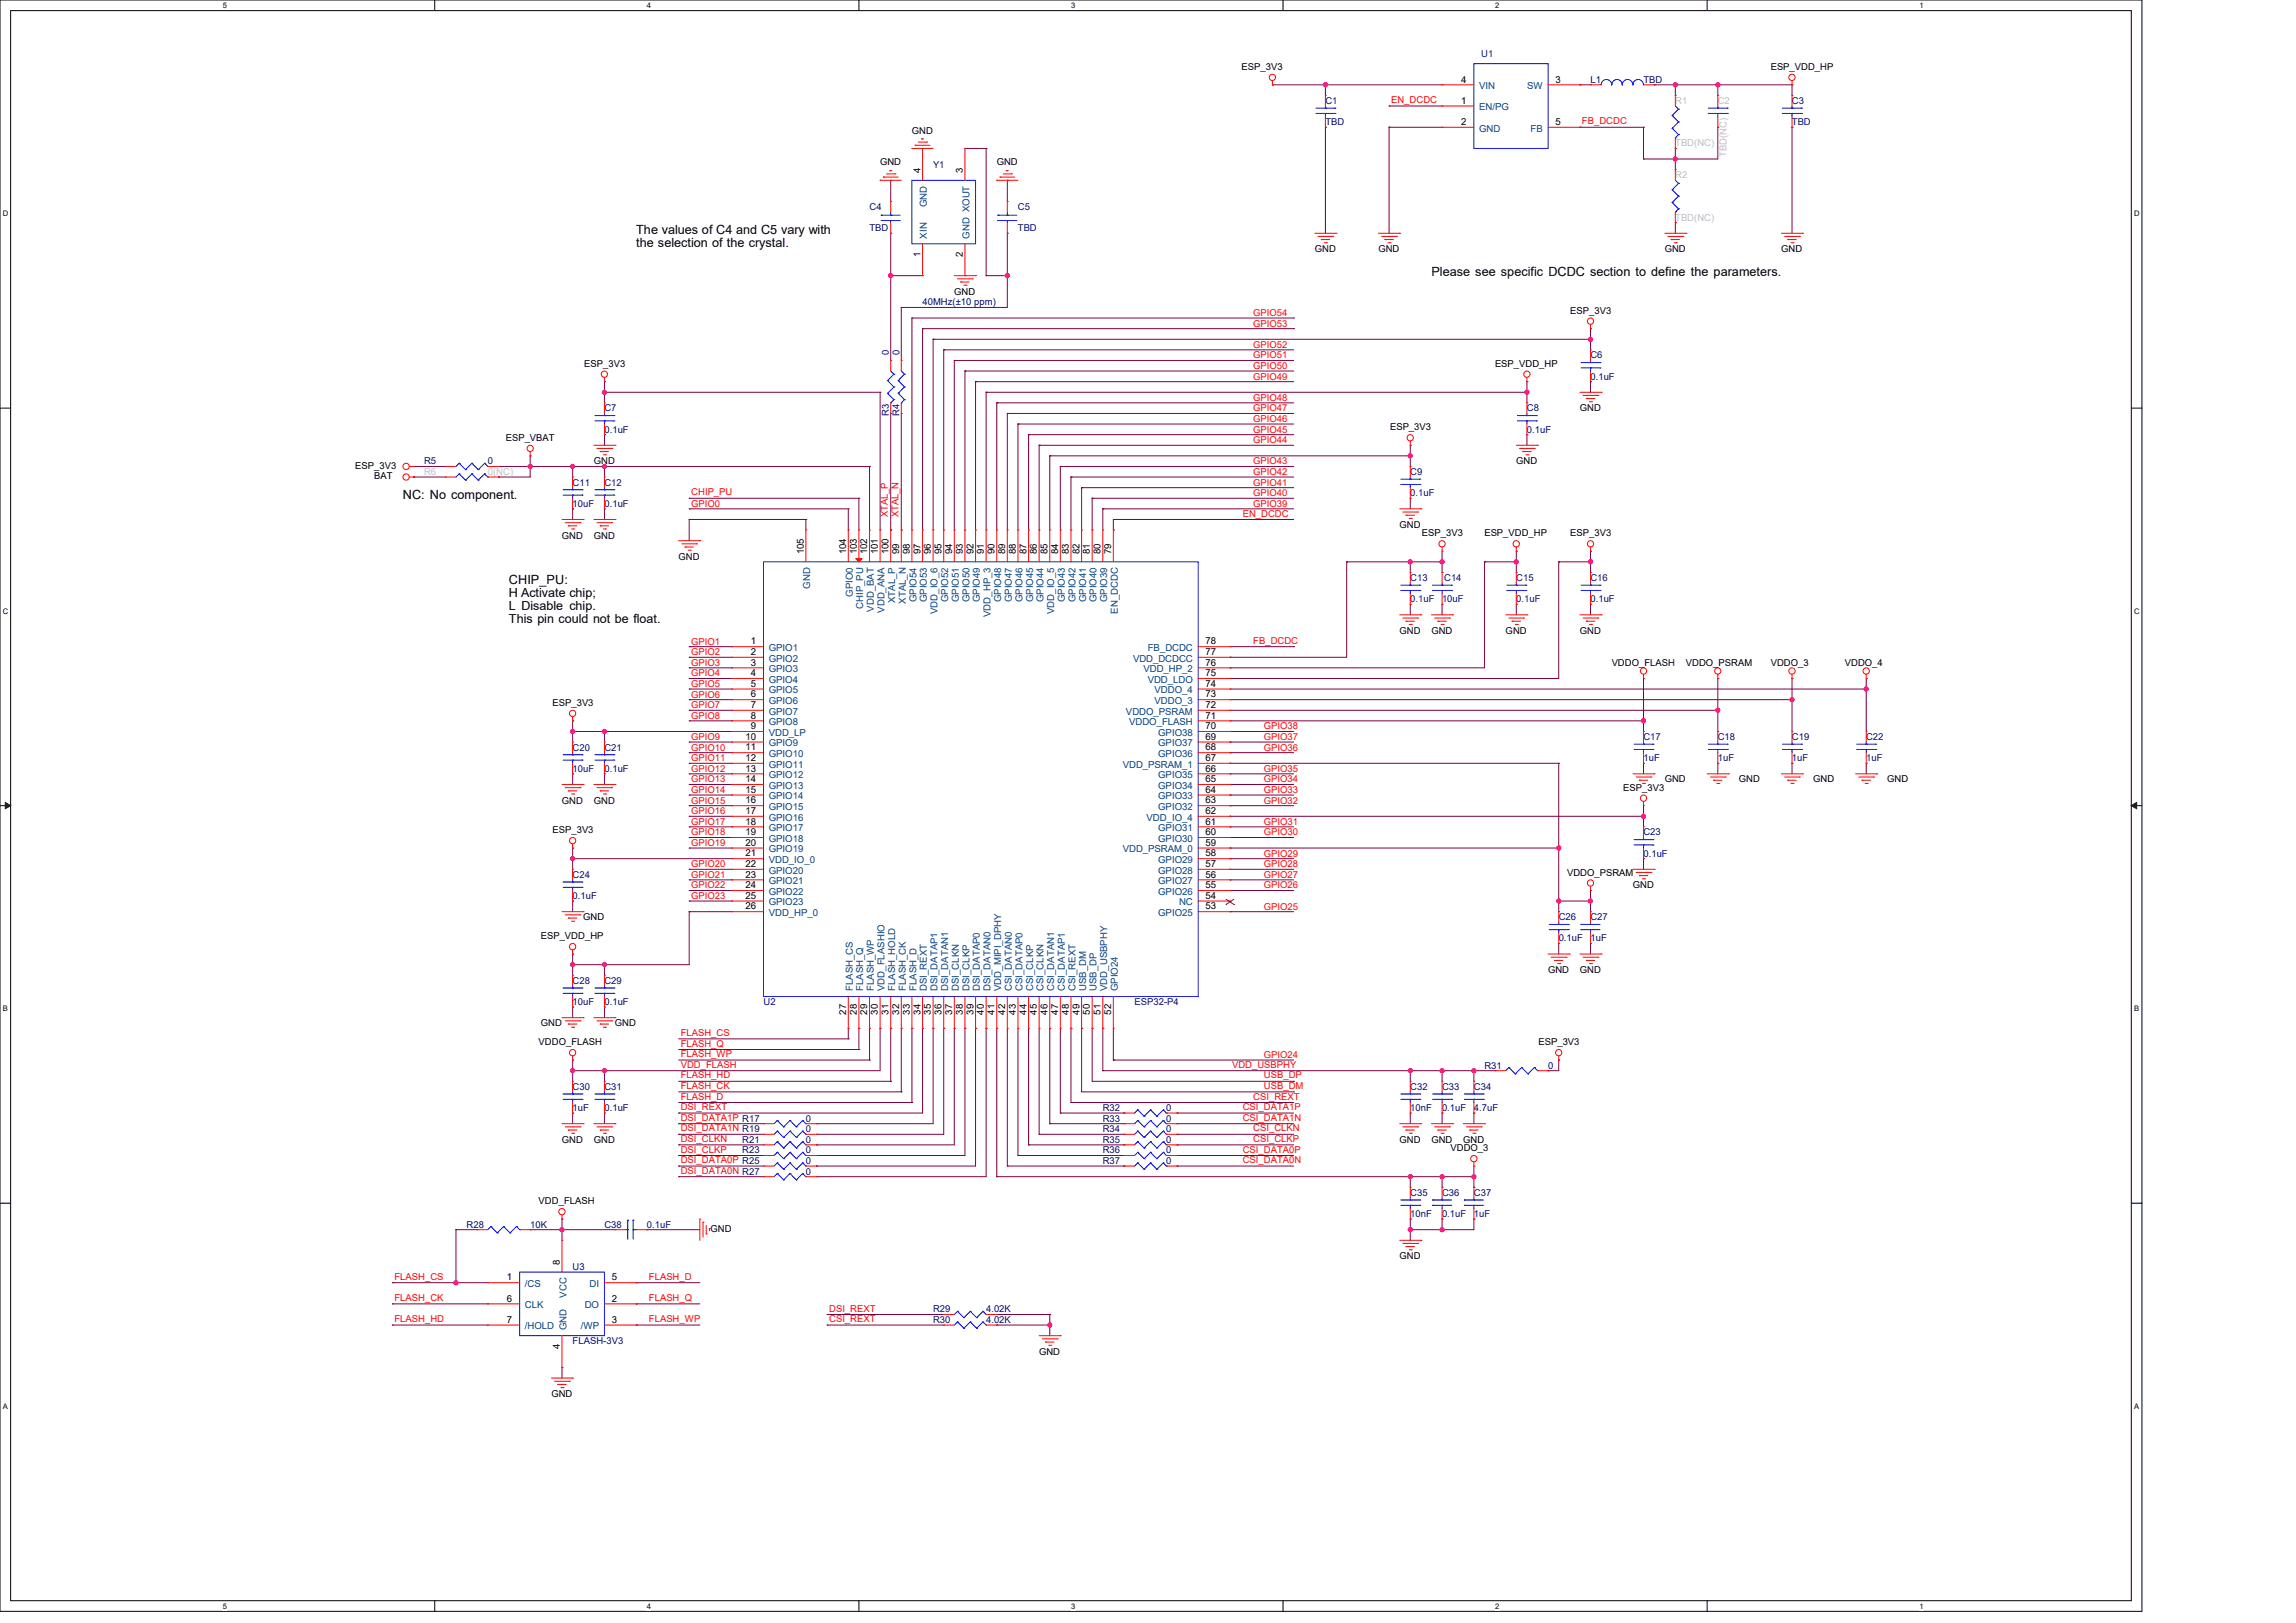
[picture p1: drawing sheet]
<svg xmlns="http://www.w3.org/2000/svg" width="297mm" height="210mm" viewBox="0 0 297 210" stroke-linecap="round" stroke-linejoin="round" font-family="sans-serif">
<defs><g id="words">
<g font-size="1.6">
<text x="82.3" y="30.3">The values of C4 and C5 vary with</text>
<text x="82.3" y="32">the selection of the crystal.</text>
<text x="185.2" y="35.8">Please see specific DCDC section to define the parameters.</text>
<text x="52.1" y="64.6">NC: No component.</text>
<text x="65.8" y="77.2">H Activate chip;</text>
<text x="65.8" y="75.5">CHIP_PU:</text>
<text x="65.8" y="78.9">L Disable chip.</text>
<text x="65.8" y="80.6">This pin could not be float.</text>
</g>
<g font-size="1.2">
<text x="160.6" y="9.1">ESP_3V3</text>
<text x="189" y="10.7">4</text>
<text x="201.2" y="10.7">3</text>
<text x="229.1" y="9.1">ESP_VDD_HP</text>
<text x="118" y="17.3">GND</text>
<text x="189" y="16.2">2</text>
<text x="189" y="13.4">1</text>
<text x="201.2" y="16.2">5</text>
<text x="113.8" y="21.4">GND</text>
<text x="119.1" y="22.4" transform="rotate(-90 119.1 22.4)">4</text>
<text x="124.5" y="22.4" transform="rotate(-90 124.5 22.4)">3</text>
<text x="128.9" y="21.4">GND</text>
<text x="119.1" y="33.2" transform="rotate(-90 119.1 33.2)">1</text>
<text x="124.5" y="33.2" transform="rotate(-90 124.5 33.2)">2</text>
<text x="170.1" y="32.7">GND</text>
<text x="178.3" y="32.7">GND</text>
<text x="215.3" y="32.7">GND</text>
<text x="230.4" y="32.7">GND</text>
<text x="123.4" y="38.1">GND</text>
<text x="203.1" y="40.6">ESP_3V3</text>
<text x="75.6" y="47.5">ESP_3V3</text>
<text x="193.4" y="47.5">ESP_VDD_HP</text>
<text x="204.4" y="53.2">GND</text>
<text x="65.4" y="57.1">ESP_VBAT</text>
<text x="179.8" y="55.7">ESP_3V3</text>
<text x="46" y="60.6">ESP_3V3</text>
<text x="48.4" y="62">BAT</text>
<text x="76.8" y="60.1">GND</text>
<text x="196.1" y="60.1">GND</text>
<text x="72.7" y="69.7">GND</text>
<text x="76.8" y="69.7">GND</text>
<text x="104" y="71.7" transform="rotate(-90 104 71.7)">105</text>
<text x="109.4" y="71.7" transform="rotate(-90 109.4 71.7)">104</text>
<text x="110.8" y="71.7" transform="rotate(-90 110.8 71.7)">103</text>
<text x="112.2" y="71.7" transform="rotate(-90 112.2 71.7)">102</text>
<text x="113.6" y="71.7" transform="rotate(-90 113.6 71.7)">101</text>
<text x="114.9" y="71.7" transform="rotate(-90 114.9 71.7)">100</text>
<text x="116.3" y="71.7" transform="rotate(-90 116.3 71.7)">99</text>
<text x="117.7" y="71.7" transform="rotate(-90 117.7 71.7)">98</text>
<text x="119.1" y="71.7" transform="rotate(-90 119.1 71.7)">97</text>
<text x="120.4" y="71.7" transform="rotate(-90 120.4 71.7)">96</text>
<text x="121.8" y="71.7" transform="rotate(-90 121.8 71.7)">95</text>
<text x="123.2" y="71.7" transform="rotate(-90 123.2 71.7)">94</text>
<text x="124.5" y="71.7" transform="rotate(-90 124.5 71.7)">93</text>
<text x="125.9" y="71.7" transform="rotate(-90 125.9 71.7)">92</text>
<text x="127.3" y="71.7" transform="rotate(-90 127.3 71.7)">91</text>
<text x="128.7" y="71.7" transform="rotate(-90 128.7 71.7)">90</text>
<text x="130" y="71.7" transform="rotate(-90 130 71.7)">89</text>
<text x="131.4" y="71.7" transform="rotate(-90 131.4 71.7)">88</text>
<text x="132.8" y="71.7" transform="rotate(-90 132.8 71.7)">87</text>
<text x="134.1" y="71.7" transform="rotate(-90 134.1 71.7)">86</text>
<text x="135.5" y="71.7" transform="rotate(-90 135.5 71.7)">85</text>
<text x="136.9" y="71.7" transform="rotate(-90 136.9 71.7)">84</text>
<text x="138.3" y="71.7" transform="rotate(-90 138.3 71.7)">83</text>
<text x="139.6" y="71.7" transform="rotate(-90 139.6 71.7)">82</text>
<text x="141" y="71.7" transform="rotate(-90 141 71.7)">81</text>
<text x="142.4" y="71.7" transform="rotate(-90 142.4 71.7)">80</text>
<text x="143.7" y="71.7" transform="rotate(-90 143.7 71.7)">79</text>
<text x="181" y="68.3">GND</text>
<text x="183.9" y="69.4">ESP_3V3</text>
<text x="192" y="69.4">ESP_VDD_HP</text>
<text x="203.1" y="69.4">ESP_3V3</text>
<text x="87.8" y="72.4">GND</text>
<text x="97.1" y="83.4">1</text>
<text x="155.9" y="83.4">78</text>
<text x="181" y="82">GND</text>
<text x="185.2" y="82">GND</text>
<text x="194.8" y="82">GND</text>
<text x="204.4" y="82">GND</text>
<text x="97.1" y="84.8">2</text>
<text x="97.1" y="86.1">3</text>
<text x="97.1" y="87.5">4</text>
<text x="97.1" y="88.9">5</text>
<text x="155.9" y="88.9">74</text>
<text x="155.9" y="87.5">75</text>
<text x="155.9" y="86.1">76</text>
<text x="155.9" y="84.8">77</text>
<text x="208.5" y="86.1">VDDO_FLASH</text>
<text x="218.1" y="86.1">VDDO_PSRAM</text>
<text x="229.1" y="86.1">VDDO_3</text>
<text x="238.7" y="86.1">VDDO_4</text>
<text x="71.5" y="91.4">ESP_3V3</text>
<text x="96.4" y="95.7">10</text>
<text x="97.1" y="90.2">6</text>
<text x="97.1" y="94.4">9</text>
<text x="97.1" y="91.6">7</text>
<text x="97.1" y="93">8</text>
<text x="155.9" y="93">71</text>
<text x="155.9" y="95.7">69</text>
<text x="155.9" y="94.4">70</text>
<text x="155.9" y="90.2">73</text>
<text x="155.9" y="91.6">72</text>
<text x="96.4" y="97.1">11</text>
<text x="96.4" y="98.5">12</text>
<text x="96.4" y="99.8">13</text>
<text x="96.4" y="101.2">14</text>
<text x="155.9" y="98.5">67</text>
<text x="155.9" y="97.1">68</text>
<text x="155.9" y="101.2">65</text>
<text x="155.9" y="99.8">66</text>
<text x="215.3" y="101.2">GND</text>
<text x="224.9" y="101.2">GND</text>
<text x="234.5" y="101.2">GND</text>
<text x="244.1" y="101.2">GND</text>
<text x="71.5" y="107.8">ESP_3V3</text>
<text x="72.7" y="104">GND</text>
<text x="76.8" y="104">GND</text>
<text x="96.4" y="102.6">15</text>
<text x="96.4" y="104">16</text>
<text x="96.4" y="105.3">17</text>
<text x="96.4" y="106.7">18</text>
<text x="155.9" y="106.7">61</text>
<text x="155.9" y="105.3">62</text>
<text x="155.9" y="104">63</text>
<text x="155.9" y="102.6">64</text>
<text x="210" y="102.3">ESP_3V3</text>
<text x="96.4" y="110.8">21</text>
<text x="96.4" y="108.1">19</text>
<text x="96.4" y="109.4">20</text>
<text x="96.4" y="112.2">22</text>
<text x="96.4" y="113.6">23</text>
<text x="155.9" y="109.4">59</text>
<text x="155.9" y="113.6">56</text>
<text x="155.9" y="112.2">57</text>
<text x="155.9" y="110.8">58</text>
<text x="155.9" y="108.1">60</text>
<text x="202.7" y="113.3">VDDO_PSRAM</text>
<text x="75.4" y="119.1">GND</text>
<text x="96.4" y="117.7">26</text>
<text x="96.4" y="114.9">24</text>
<text x="96.4" y="116.3">25</text>
<text x="155.9" y="117.7">53</text>
<text x="155.9" y="116.3">54</text>
<text x="155.9" y="114.9">55</text>
<text x="211.2" y="114.9">GND</text>
<text x="70" y="121.5">ESP_VDD_HP</text>
<text x="200.2" y="125.9">GND</text>
<text x="204.4" y="125.9">GND</text>
<text x="109.4" y="131.3" transform="rotate(-90 109.4 131.3)">27</text>
<text x="110.8" y="131.3" transform="rotate(-90 110.8 131.3)">28</text>
<text x="112.2" y="131.3" transform="rotate(-90 112.2 131.3)">29</text>
<text x="113.6" y="131.3" transform="rotate(-90 113.6 131.3)">30</text>
<text x="114.9" y="131.3" transform="rotate(-90 114.9 131.3)">31</text>
<text x="116.3" y="131.3" transform="rotate(-90 116.3 131.3)">32</text>
<text x="117.7" y="131.3" transform="rotate(-90 117.7 131.3)">33</text>
<text x="119.1" y="131.3" transform="rotate(-90 119.1 131.3)">34</text>
<text x="120.4" y="131.3" transform="rotate(-90 120.4 131.3)">35</text>
<text x="121.8" y="131.3" transform="rotate(-90 121.8 131.3)">36</text>
<text x="123.2" y="131.3" transform="rotate(-90 123.2 131.3)">37</text>
<text x="124.5" y="131.3" transform="rotate(-90 124.5 131.3)">38</text>
<text x="125.9" y="131.3" transform="rotate(-90 125.9 131.3)">39</text>
<text x="127.3" y="131.3" transform="rotate(-90 127.3 131.3)">40</text>
<text x="128.7" y="131.3" transform="rotate(-90 128.7 131.3)">41</text>
<text x="130" y="131.3" transform="rotate(-90 130 131.3)">42</text>
<text x="131.4" y="131.3" transform="rotate(-90 131.4 131.3)">43</text>
<text x="132.8" y="131.3" transform="rotate(-90 132.8 131.3)">44</text>
<text x="134.1" y="131.3" transform="rotate(-90 134.1 131.3)">45</text>
<text x="135.5" y="131.3" transform="rotate(-90 135.5 131.3)">46</text>
<text x="136.9" y="131.3" transform="rotate(-90 136.9 131.3)">47</text>
<text x="138.3" y="131.3" transform="rotate(-90 138.3 131.3)">48</text>
<text x="139.6" y="131.3" transform="rotate(-90 139.6 131.3)">49</text>
<text x="141" y="131.3" transform="rotate(-90 141 131.3)">50</text>
<text x="142.4" y="131.3" transform="rotate(-90 142.4 131.3)">51</text>
<text x="143.7" y="131.3" transform="rotate(-90 143.7 131.3)">52</text>
<text x="69.7" y="135.2">VDDO_FLASH</text>
<text x="70" y="132.8">GND</text>
<text x="79.6" y="132.8">GND</text>
<text x="199" y="135.2">ESP_3V3</text>
<text x="72.7" y="147.9">GND</text>
<text x="76.8" y="147.9">GND</text>
<text x="181" y="147.9">GND</text>
<text x="185.2" y="147.9">GND</text>
<text x="187.6" y="149">VDDO_3</text>
<text x="189.3" y="147.9">GND</text>
<text x="69.7" y="155.8">VDD_FLASH</text>
<text x="91.9" y="159.4">GND</text>
<text x="65.6" y="165.7">1</text>
<text x="72.4" y="163.6" transform="rotate(-90 72.4 163.6)">8</text>
<text x="79.1" y="165.7">5</text>
<text x="181" y="163">GND</text>
<text x="65.6" y="168.4">6</text>
<text x="65.6" y="171.2">7</text>
<text x="79.1" y="168.4">2</text>
<text x="79.1" y="171.2">3</text>
<text x="72.4" y="174.5" transform="rotate(-90 72.4 174.5)">4</text>
<text x="134.4" y="175.3">GND</text>
<text x="71.3" y="180.8">GND</text>
</g>
<g font-size="1.2" fill="#004080">
<text x="191.3" y="11.5">VIN</text>
<text x="197.5" y="11.5">SW</text>
<text x="191.3" y="17">GND</text>
<text x="191.3" y="14.3">EN/PG</text>
<text x="198" y="17">FB</text>
<text x="119.9" y="26.8" transform="rotate(-90 119.9 26.8)">GND</text>
<text x="119.9" y="30.9" transform="rotate(-90 119.9 30.9)">XIN</text>
<text x="125.4" y="30.9" transform="rotate(-90 125.4 30.9)">GND XOUT</text>
<text x="104.8" y="76.2" transform="rotate(-90 104.8 76.2)">GND</text>
<text x="110.3" y="77.2" transform="rotate(-90 110.3 77.2)">GPIO0</text>
<text x="118.5" y="77.9" transform="rotate(-90 118.5 77.9)">GPIO54</text>
<text x="119.9" y="77.9" transform="rotate(-90 119.9 77.9)">GPIO53</text>
<text x="122.6" y="77.9" transform="rotate(-90 122.6 77.9)">GPIO52</text>
<text x="124" y="77.9" transform="rotate(-90 124 77.9)">GPIO51</text>
<text x="125.4" y="77.9" transform="rotate(-90 125.4 77.9)">GPIO50</text>
<text x="126.8" y="77.9" transform="rotate(-90 126.8 77.9)">GPIO49</text>
<text x="129.5" y="77.9" transform="rotate(-90 129.5 77.9)">GPIO48</text>
<text x="130.9" y="77.9" transform="rotate(-90 130.9 77.9)">GPIO47</text>
<text x="132.2" y="77.9" transform="rotate(-90 132.2 77.9)">GPIO46</text>
<text x="133.6" y="77.9" transform="rotate(-90 133.6 77.9)">GPIO45</text>
<text x="135" y="77.9" transform="rotate(-90 135 77.9)">GPIO44</text>
<text x="137.7" y="77.9" transform="rotate(-90 137.7 77.9)">GPIO43</text>
<text x="139.1" y="77.9" transform="rotate(-90 139.1 77.9)">GPIO42</text>
<text x="140.5" y="77.9" transform="rotate(-90 140.5 77.9)">GPIO41</text>
<text x="141.8" y="77.9" transform="rotate(-90 141.8 77.9)">GPIO40</text>
<text x="143.2" y="77.9" transform="rotate(-90 143.2 77.9)">GPIO39</text>
<text x="111.7" y="78.8" transform="rotate(-90 111.7 78.8)">CHIP_PU</text>
<text x="113.1" y="79.2" transform="rotate(-90 113.1 79.2)">VDD_BAT</text>
<text x="114.4" y="79.3" transform="rotate(-90 114.4 79.3)">VDD_ANA</text>
<text x="115.8" y="78.1" transform="rotate(-90 115.8 78.1)">XTAL_P</text>
<text x="117.2" y="78.1" transform="rotate(-90 117.2 78.1)">XTAL_N</text>
<text x="121.3" y="79.4" transform="rotate(-90 121.3 79.4)">VDD_IO_6</text>
<text x="128.1" y="79.9" transform="rotate(-90 128.1 79.9)">VDD_HP_3</text>
<text x="136.4" y="79.4" transform="rotate(-90 136.4 79.4)">VDD_IO_5</text>
<text x="144.6" y="79.4" transform="rotate(-90 144.6 79.4)">EN_DCDC</text>
<text x="99.4" y="84.2">GPIO1</text>
<text x="99.4" y="85.6">GPIO2</text>
<text x="99.4" y="87">GPIO3</text>
<text x="99.4" y="88.3">GPIO4</text>
<text x="99.4" y="89.7">GPIO5</text>
<text x="146.6" y="85.6">VDD_DCDCC</text>
<text x="147.9" y="87">VDD_HP_2</text>
<text x="148.5" y="88.3">VDD_LDO</text>
<text x="148.5" y="84.2">FB_DCDC</text>
<text x="149.4" y="89.7">VDDO_4</text>
<text x="99.4" y="91.1">GPIO6</text>
<text x="99.4" y="95.2">VDD_LP</text>
<text x="99.4" y="92.5">GPIO7</text>
<text x="99.4" y="93.8">GPIO8</text>
<text x="145.7" y="92.5">VDDO_PSRAM</text>
<text x="146.1" y="93.8">VDDO_FLASH</text>
<text x="149.4" y="91.1">VDDO_3</text>
<text x="149.8" y="95.2">GPIO38</text>
<text x="99.4" y="96.6">GPIO9</text>
<text x="99.4" y="97.9">GPIO10</text>
<text x="99.4" y="99.3">GPIO11</text>
<text x="99.4" y="100.7">GPIO12</text>
<text x="145.2" y="99.3">VDD_PSRAM_1</text>
<text x="149.8" y="97.9">GPIO36</text>
<text x="149.8" y="96.6">GPIO37</text>
<text x="149.8" y="100.7">GPIO35</text>
<text x="99.4" y="102.1">GPIO13</text>
<text x="99.4" y="103.4">GPIO14</text>
<text x="99.4" y="104.8">GPIO15</text>
<text x="99.4" y="106.2">GPIO16</text>
<text x="99.4" y="107.5">GPIO17</text>
<text x="148.3" y="106.2">VDD_IO_4</text>
<text x="149.8" y="107.5">GPIO31</text>
<text x="149.8" y="104.8">GPIO32</text>
<text x="149.8" y="103.4">GPIO33</text>
<text x="149.8" y="102.1">GPIO34</text>
<text x="99.4" y="111.7">VDD_IO_0</text>
<text x="99.4" y="108.9">GPIO18</text>
<text x="99.4" y="110.3">GPIO19</text>
<text x="99.4" y="113">GPIO20</text>
<text x="145.2" y="110.3">VDD_PSRAM_0</text>
<text x="149.8" y="113">GPIO28</text>
<text x="149.8" y="111.7">GPIO29</text>
<text x="149.8" y="108.9">GPIO30</text>
<text x="99.4" y="118.5">VDD_HP_0</text>
<text x="99.4" y="114.4">GPIO21</text>
<text x="99.4" y="115.8">GPIO22</text>
<text x="99.4" y="117.1">GPIO23</text>
<text x="149.8" y="118.5">GPIO25</text>
<text x="149.8" y="115.8">GPIO26</text>
<text x="149.8" y="114.4">GPIO27</text>
<text x="152.5" y="117.1">NC</text>
<text x="110.3" y="128.3" transform="rotate(-90 110.3 128.3)">FLASH_CS</text>
<text x="111.7" y="128.3" transform="rotate(-90 111.7 128.3)">FLASH_Q</text>
<text x="113.1" y="128.3" transform="rotate(-90 113.1 128.3)">FLASH_WP</text>
<text x="114.4" y="128.3" transform="rotate(-90 114.4 128.3)">VDD_FLASHIO</text>
<text x="115.8" y="128.3" transform="rotate(-90 115.8 128.3)">FLASH_HOLD</text>
<text x="117.2" y="128.3" transform="rotate(-90 117.2 128.3)">FLASH_CK</text>
<text x="118.5" y="128.3" transform="rotate(-90 118.5 128.3)">FLASH_D</text>
<text x="119.9" y="128.3" transform="rotate(-90 119.9 128.3)">DSI_REXT</text>
<text x="121.3" y="128.3" transform="rotate(-90 121.3 128.3)">DSI_DATAP1</text>
<text x="122.6" y="128.3" transform="rotate(-90 122.6 128.3)">DSI_DATAN1</text>
<text x="124" y="128.3" transform="rotate(-90 124 128.3)">DSI_CLKN</text>
<text x="125.4" y="128.3" transform="rotate(-90 125.4 128.3)">DSI_CLKP</text>
<text x="126.8" y="128.3" transform="rotate(-90 126.8 128.3)">DSI_DATAP0</text>
<text x="128.1" y="128.3" transform="rotate(-90 128.1 128.3)">DSI_DATAN0</text>
<text x="129.5" y="128.3" transform="rotate(-90 129.5 128.3)">VDD_MIPI_DPHY</text>
<text x="130.9" y="128.3" transform="rotate(-90 130.9 128.3)">CSI_DATAN0</text>
<text x="132.2" y="128.3" transform="rotate(-90 132.2 128.3)">CSI_DATAP0</text>
<text x="133.6" y="128.3" transform="rotate(-90 133.6 128.3)">CSI_CLKP</text>
<text x="135" y="128.3" transform="rotate(-90 135 128.3)">CSI_CLKN</text>
<text x="136.4" y="128.3" transform="rotate(-90 136.4 128.3)">CSI_DATAN1</text>
<text x="137.7" y="128.3" transform="rotate(-90 137.7 128.3)">CSI_DATAP1</text>
<text x="139.1" y="128.3" transform="rotate(-90 139.1 128.3)">CSI_REXT</text>
<text x="140.5" y="128.3" transform="rotate(-90 140.5 128.3)">USB_DM</text>
<text x="141.8" y="128.3" transform="rotate(-90 141.8 128.3)">USB_DP</text>
<text x="143.2" y="128.3" transform="rotate(-90 143.2 128.3)">VDD_USBPHY</text>
<text x="144.6" y="128.3" transform="rotate(-90 144.6 128.3)">GPIO24</text>
<text x="67.9" y="166.5">/CS</text>
<text x="73.3" y="167.9" transform="rotate(-90 73.3 167.9)">VCC</text>
<text x="76.3" y="166.5">DI</text>
<text x="67.9" y="169.3">CLK</text>
<text x="67.9" y="172">/HOLD</text>
<text x="73.3" y="172.1" transform="rotate(-90 73.3 172.1)">GND</text>
<text x="75.1" y="172">/WP</text>
<text x="75.6" y="169.3">DO</text>
</g>
<g font-size="1.2" fill="#000080">
<text x="191.6" y="7.4">U1</text>
<text x="205.7" y="10.7">L1</text>
<text x="212.6" y="10.7">TBD</text>
<text x="171.4" y="13.5">C1</text>
<text x="171.4" y="16.2">TBD</text>
<text x="231.8" y="13.5">C3</text>
<text x="231.8" y="16.2">TBD</text>
<text x="120.7" y="21.7">Y1</text>
<text x="112.5" y="27.2">C4</text>
<text x="112.5" y="29.9">TBD</text>
<text x="131.7" y="27.2">C5</text>
<text x="131.7" y="29.9">TBD</text>
<text x="119.3" y="39.5">40MHz(±10 ppm)</text>
<text x="115" y="46" transform="rotate(-90 115 46)">0</text>
<text x="116.4" y="46" transform="rotate(-90 116.4 46)">0</text>
<text x="205.7" y="46.4">C6</text>
<text x="78.2" y="53.2">C7</text>
<text x="115" y="53.8" transform="rotate(-90 115 53.8)">R3</text>
<text x="116.4" y="53.8" transform="rotate(-90 116.4 53.8)">R4</text>
<text x="197.5" y="53.2">C8</text>
<text x="205.7" y="49.1">0.1uF</text>
<text x="78.2" y="56">0.1uF</text>
<text x="197.5" y="56">0.1uF</text>
<text x="54.9" y="60.1">R5</text>
<text x="63.1" y="60.1">0</text>
<text x="74.1" y="62.8">C11</text>
<text x="74.1" y="65.6">10uF</text>
<text x="78.2" y="62.8">C12</text>
<text x="78.2" y="65.6">0.1uF</text>
<text x="182.4" y="61.5">C9</text>
<text x="182.4" y="64.2">0.1uF</text>
<text x="182.4" y="75.2">C13</text>
<text x="182.4" y="77.9">0.1uF</text>
<text x="186.5" y="77.9">10uF</text>
<text x="186.8" y="75.2">C14</text>
<text x="196.1" y="75.2">C15</text>
<text x="196.1" y="77.9">0.1uF</text>
<text x="205.7" y="75.2">C16</text>
<text x="205.7" y="77.9">0.1uF</text>
<text x="212.6" y="95.7">C17</text>
<text x="222.2" y="95.7">C18</text>
<text x="231.8" y="95.7">C19</text>
<text x="241.4" y="95.7">C22</text>
<text x="74.1" y="97.1">C20</text>
<text x="74.1" y="99.9">10uF</text>
<text x="78.2" y="97.1">C21</text>
<text x="78.2" y="99.9">0.1uF</text>
<text x="212.6" y="98.5">1uF</text>
<text x="222.2" y="98.5">1uF</text>
<text x="231.8" y="98.5">1uF</text>
<text x="241.4" y="98.5">1uF</text>
<text x="74.1" y="113.6">C24</text>
<text x="212.6" y="108.1">C23</text>
<text x="212.6" y="110.8">0.1uF</text>
<text x="74.1" y="116.3">0.1uF</text>
<text x="201.6" y="119.1">C26</text>
<text x="205.7" y="119.1">C27</text>
<text x="201.6" y="121.8">0.1uF</text>
<text x="205.7" y="121.8">1uF</text>
<text x="74.1" y="127.3">C28</text>
<text x="74.1" y="130">10uF</text>
<text x="78.2" y="127.3">C29</text>
<text x="78.2" y="130">0.1uF</text>
<text x="98.8" y="130">U2</text>
<text x="146.8" y="130">ESP32-P4</text>
<text x="74.1" y="141">C30</text>
<text x="74.1" y="143.8">1uF</text>
<text x="78.2" y="141">C31</text>
<text x="78.2" y="143.8">0.1uF</text>
<text x="142.6" y="143.8">R32</text>
<text x="150.9" y="143.8">0</text>
<text x="182.4" y="141">C32</text>
<text x="182.4" y="143.8">10nF</text>
<text x="186.5" y="141">C33</text>
<text x="186.5" y="143.8">0.1uF</text>
<text x="190.6" y="141">C34</text>
<text x="190.6" y="143.8">4.7uF</text>
<text x="192" y="138.3">R31</text>
<text x="200.2" y="138.3">0</text>
<text x="96" y="149.2">R23</text>
<text x="96" y="147.9">R21</text>
<text x="104.2" y="149.2">0</text>
<text x="104.2" y="146.5">0</text>
<text x="104.2" y="147.9">0</text>
<text x="104.2" y="145.1">0</text>
<text x="142.6" y="145.1">R33</text>
<text x="142.6" y="149.2">R36</text>
<text x="142.6" y="147.9">R35</text>
<text x="142.6" y="146.5">R34</text>
<text x="150.9" y="145.1">0</text>
<text x="150.9" y="149.2">0</text>
<text x="150.9" y="147.9">0</text>
<text x="150.9" y="146.5">0</text>
<text x="104.2" y="152">0</text>
<text x="104.2" y="150.6">0</text>
<text x="142.6" y="150.6">R37</text>
<text x="150.9" y="150.6">0</text>
<text x="182.4" y="154.7">C35</text>
<text x="186.5" y="154.7">C36</text>
<text x="190.6" y="154.7">C37</text>
<text x="60.4" y="158.8">R28</text>
<text x="68.6" y="158.8">10K</text>
<text x="78.2" y="158.8">C38</text>
<text x="83.7" y="158.8">0.1uF</text>
<text x="182.4" y="157.5">10nF</text>
<text x="186.5" y="157.5">0.1uF</text>
<text x="190.6" y="157.5">1uF</text>
<text x="74.1" y="164.3">U3</text>
<text x="74.1" y="173.9">FLASH-3V3</text>
<text x="120.7" y="171.2">R30</text>
<text x="120.7" y="169.8">R29</text>
<text x="127.6" y="171.2">4.02K</text>
<text x="127.6" y="169.8">4.02K</text>
</g>
<g font-size="1.2" fill="#f00">
<text x="179.9" y="13.3">EN_DCDC</text>
<text x="204.6" y="16.1">FB_DCDC</text>
<text x="162.1" y="40.9">GPIO54</text>
<text x="162.1" y="42.2">GPIO53</text>
<text x="162.1" y="45">GPIO52</text>
<text x="162.1" y="46.4">GPIO51</text>
<text x="162.1" y="47.7">GPIO50</text>
<text x="162.1" y="49.1">GPIO49</text>
<text x="162.1" y="51.8">GPIO48</text>
<text x="162.1" y="53.2">GPIO47</text>
<text x="162.1" y="54.6">GPIO46</text>
<text x="162.1" y="56">GPIO45</text>
<text x="162.1" y="57.3">GPIO44</text>
<text x="89.4" y="65.6">GPIO0</text>
<text x="89.4" y="64.1">CHIP_PU</text>
<text x="162.1" y="60.1">GPIO43</text>
<text x="162.1" y="61.4">GPIO42</text>
<text x="162.1" y="62.8">GPIO41</text>
<text x="162.1" y="64.2">GPIO40</text>
<text x="162.1" y="65.6">GPIO39</text>
<text x="114.8" y="66.9" transform="rotate(-90 114.8 66.9)">XTAL_P</text>
<text x="116.2" y="66.9" transform="rotate(-90 116.2 66.9)">XTAL_N</text>
<text x="160.8" y="66.8">EN_DCDC</text>
<text x="89.4" y="83.4">GPIO1</text>
<text x="162.1" y="83.3">FB_DCDC</text>
<text x="89.4" y="84.8">GPIO2</text>
<text x="89.4" y="86.1">GPIO3</text>
<text x="89.4" y="87.5">GPIO4</text>
<text x="89.4" y="88.9">GPIO5</text>
<text x="89.4" y="90.3">GPIO6</text>
<text x="89.4" y="91.6">GPIO7</text>
<text x="89.4" y="93">GPIO8</text>
<text x="89.4" y="95.7">GPIO9</text>
<text x="163.5" y="94.4">GPIO38</text>
<text x="163.5" y="95.7">GPIO37</text>
<text x="89.4" y="97.1">GPIO10</text>
<text x="89.4" y="98.5">GPIO11</text>
<text x="89.4" y="99.9">GPIO12</text>
<text x="89.4" y="101.2">GPIO13</text>
<text x="163.5" y="101.2">GPIO34</text>
<text x="163.5" y="99.9">GPIO35</text>
<text x="163.5" y="97.1">GPIO36</text>
<text x="89.4" y="102.6">GPIO14</text>
<text x="89.4" y="104">GPIO15</text>
<text x="89.4" y="105.3">GPIO16</text>
<text x="89.4" y="106.7">GPIO17</text>
<text x="163.5" y="106.7">GPIO31</text>
<text x="163.5" y="104">GPIO32</text>
<text x="163.5" y="102.6">GPIO33</text>
<text x="89.4" y="108.1">GPIO18</text>
<text x="89.4" y="109.5">GPIO19</text>
<text x="89.4" y="112.2">GPIO20</text>
<text x="89.4" y="113.6">GPIO21</text>
<text x="163.5" y="113.6">GPIO27</text>
<text x="163.5" y="112.2">GPIO28</text>
<text x="163.5" y="110.8">GPIO29</text>
<text x="163.5" y="108.1">GPIO30</text>
<text x="89.4" y="114.9">GPIO22</text>
<text x="89.4" y="116.3">GPIO23</text>
<text x="163.5" y="117.7">GPIO25</text>
<text x="163.5" y="114.9">GPIO26</text>
<text x="88.1" y="135.4">FLASH_Q</text>
<text x="88.1" y="136.8">FLASH_WP</text>
<text x="88.1" y="134">FLASH_CS</text>
<text x="163.5" y="136.9">GPIO24</text>
<text x="88.1" y="139.5">FLASH_HD</text>
<text x="88.1" y="140.9">FLASH_CK</text>
<text x="88.1" y="142.3">FLASH_D</text>
<text x="88.1" y="143.6">DSI_REXT</text>
<text x="88.1" y="138.2">VDD_FLASH</text>
<text x="159.4" y="138.2">VDD_USBPHY</text>
<text x="160.8" y="143.6">CSI_DATA1P</text>
<text x="162.1" y="142.3">CSI_REXT</text>
<text x="163.5" y="140.9">USB_DM</text>
<text x="163.5" y="139.5">USB_DP</text>
<text x="88.1" y="145">DSI_DATA1P R17</text>
<text x="88.1" y="146.4">DSI_DATA1N R19</text>
<text x="88.1" y="147.8">DSI_CLKN</text>
<text x="88.1" y="149.1">DSI_CLKP</text>
<text x="160.8" y="149.1">CSI_DATA0P</text>
<text x="160.8" y="145">CSI_DATA1N</text>
<text x="162.1" y="147.8">CSI_CLKP</text>
<text x="162.1" y="146.4">CSI_CLKN</text>
<text x="88.1" y="150.5">DSI_DATA0P R25</text>
<text x="88.1" y="151.9">DSI_DATA0N R27</text>
<text x="160.8" y="150.5">CSI_DATA0N</text>
<text x="51" y="165.6">FLASH_CS</text>
<text x="83.9" y="165.6">FLASH_D</text>
<text x="51" y="171.1">FLASH_HD</text>
<text x="51" y="168.3">FLASH_CK</text>
<text x="83.9" y="171.1">FLASH_WP</text>
<text x="83.9" y="168.3">FLASH_Q</text>
<text x="107.3" y="169.7">DSI_REXT</text>
<text x="107.3" y="171.1">CSI_REXT</text>
</g>
<g font-size="1.2" fill="#c0c0c0">
<text x="216.7" y="13.5">R1</text>
<text x="222.2" y="13.5">C2</text>
<text x="216.7" y="18.9">TBD(NC)</text>
<text x="216.7" y="23.1">R2</text>
<text x="223.3" y="20.3" transform="rotate(-90 223.3 20.3)">TBD(NC)</text>
<text x="216.7" y="28.5">TBD(NC)</text>
<text x="54.9" y="61.5">R6</text>
<text x="63.1" y="61.5">0(NC)</text>
</g>
<g font-size="1">
<text x="28.8" y="1">5</text>
<text x="83.7" y="1">4</text>
<text x="138.6" y="1">3</text>
<text x="193.4" y="1">2</text>
<text x="248.3" y="1">1</text>
<text x=".3" y="28">D</text>
<text x="276.1" y="28">D</text>
<text x=".3" y="79.4">C</text>
<text x="276.1" y="79.4">C</text>
<text x=".3" y="130.8">B</text>
<text x="276.1" y="130.8">B</text>
<text x=".3" y="182.3">A</text>
<text x="276.1" y="182.3">A</text>
<text x="28.8" y="208.1">5</text>
<text x="83.7" y="208.1">4</text>
<text x="138.6" y="208.1">3</text>
<text x="193.4" y="208.1">2</text>
<text x="248.3" y="208.1">1</text>
</g>
</g></defs>
<path d="M0 0h277.1v208.5h-277.1zM1.4 1.4h274.3v205.7h-274.3z" fill="none" stroke="#000" stroke-width=".13"/>
<g fill="#fff">
<path d="M28.8 .1h.6v1.1h-.6z"/>
<path d="M28.8 207.3h.6v1.1h-.6z"/>
</g>
<path d="M56.2 0v1.4M56.2 207.1v1.4" fill="none" stroke="#000" stroke-width=".13"/>
<g fill="#fff">
<path d="M83.7 .1h.5v1.1h-.5z"/>
<path d="M83.7 207.3h.5v1.1h-.5z"/>
</g>
<path d="M111.1 0v1.4M111.1 207.1v1.4" fill="none" stroke="#000" stroke-width=".13"/>
<g fill="#fff">
<path d="M138.5 .1h.6v1.1h-.6z"/>
<path d="M138.5 207.3h.6v1.1h-.6z"/>
</g>
<path d="M166 0v1.4M166 207.1v1.4" fill="none" stroke="#000" stroke-width=".13"/>
<g fill="#fff">
<path d="M193.4 .1h.6v1.1h-.6z"/>
<path d="M193.4 207.3h.6v1.1h-.6z"/>
</g>
<path d="M220.8 0v1.4M220.8 207.1v1.4" fill="none" stroke="#000" stroke-width=".13"/>
<g fill="#fff">
<path d="M248.3 .1h.5v1.1h-.5z"/>
<path d="M248.3 207.3h.5v1.1h-.5z"/>
<path d="M.3 27.1h.8v1.1h-.8z"/>
<path d="M276 27.1h.8v1.1h-.8z"/>
<path d="M.3 78.5h.8v1.1h-.8z"/>
<path d="M276 78.5h.8v1.1h-.8z"/>
</g>
<path d="M0 52.8h1.4M275.7 52.8h1.4" fill="none" stroke="#000" stroke-width=".13"/>
<g fill="#fff">
<path d="M.3 130h.7v1.1h-.7z"/>
<path d="M276 130h.7v1.1h-.7z"/>
</g>
<path d="M0 104.2h1.4M275.7 104.2h1.4" fill="none" stroke="#000" stroke-width=".13"/>
<path d="M.7 103.8l.7 .4-.7 .4zM275.7 104.2l.7-.4v.8z" fill="#000" stroke="#000" stroke-width=".13"/>
<g fill="#fff">
<path d="M.3 181.4h.7v1.1h-.7z"/>
<path d="M276 181.4h.7v1.1h-.7z"/>
</g>
<path d="M0 155.7h1.4M275.7 155.7h1.4" fill="none" stroke="#000" stroke-width=".13"/>
<g fill="none" stroke="#800040" stroke-width=".13">
<path d="M124.8 19.2h.1M124.8 19.2h2.8M127.6 19.2h.1M127.6 19.2v16.5M164.6 11h.1M164.6 11h21.9M171.4 11h.1M171.4 16.5h.1M171.4 11v1.4M171.4 16.5v13.7M179.7 16.5h.1M179.7 13.7h.1"/>
<path d="M179.7 16.5v13.7M179.7 16.5h6.8M179.7 13.7h6.8M204.4 11h.1M204.4 16.5h.1M204.4 11h1.3M204.4 16.5h8.2M212.6 16.5h.1M212.6 16.5v4.1M214 11h.1M214 11h17.8M216.7 11h.1"/>
<path d="M216.7 19.2h.1M216.7 11v1.4M216.7 19.2v2.7M222.2 16.5h.1M222.2 11h.1M222.2 11v1.4M222.2 16.5v4.1h-9.6M231.8 16.5h.1M231.8 11h.1M231.8 11v1.4M231.8 16.5v13.7M115.2 23.3h.1"/>
<path d="M115.2 30.2h.1M115.2 35.7h.1M115.2 23.3v2.8M115.2 30.2v16.4M115.2 35.7h4.1M116.6 39.8h.1M116.6 39.8v6.8M127.6 35.7h.1M127.6 35.7h2.7M130.3 23.3h.1M130.3 30.2h.1M130.3 35.7h.1"/>
<path d="M130.3 23.3v2.8M130.3 30.2v9.6h-13.7M212.6 20.6h.1M216.7 20.6h.1M216.7 28.8h.1M216.7 28.8v1.4M68.6 59h.1M68.6 59v2.7h-4.1M78.2 56.2h.1M78.2 49.4h.1M78.2 50.8h.1M78.2 49.4v2.7"/>
<path d="M78.2 56.2v1.4M78.2 50.8h35.6M113.8 50.8h.1M113.8 50.8v17.8M115.2 53.5v15.1M116.6 53.5v15.1M118 41.1h.1M118 41.1v27.5M118 41.1h49.3M119.3 42.5h.1M119.3 42.5v26.1M119.3 42.5h48"/>
<path d="M120.7 43.9h.1M120.7 43.9v24.7M120.7 43.9h85M122.1 45.3h.1M122.1 45.3v23.3M122.1 45.3h45.2M123.4 46.6h.1M123.4 46.6v22M123.4 46.6h43.9M124.8 48h.1M124.8 48v20.6M124.8 48h42.5"/>
<path d="M126.2 49.4h.1M126.2 49.4v19.2M126.2 49.4h41.1M127.6 50.8h.1M127.6 50.8v17.8M127.6 50.8h69.9M128.9 52.1h.1M128.9 52.1v16.5M128.9 52.1h38.4M130.3 53.5h.1M130.3 53.5v15.1M130.3 53.5h37"/>
<path d="M131.7 54.9h.1M131.7 54.9v13.7M131.7 54.9h35.6M133.1 56.2h.1M133.1 56.2v12.4M133.1 56.2h34.2M134.4 57.6h.1M134.4 57.6v11M134.4 57.6h32.9M135.8 59h.1M135.8 59h46.6M135.8 59v9.6"/>
<path d="M167.3 41.1h.1M167.3 42.5h.1M182.4 59h.1M182.4 57.6h.1M182.4 57.6v2.8M197.5 56.2h.1M197.5 49.4h.1M197.5 50.8h.1M197.5 49.4v2.7M197.5 56.2v1.4M205.7 49.4h.1M205.7 42.5h.1"/>
<path d="M205.7 43.9h.1M205.7 42.5v2.8M205.7 49.4v1.4M53.5 60.4h.1M53.5 61.7h.1M53.5 60.4h4.1M53.5 61.7h4.1M64.5 60.4h.1M64.5 61.7h.1M64.5 60.4h48M68.6 60.4h.1M74.1 65.8h.1"/>
<path d="M74.1 60.4h.1M74.1 60.4v1.3M74.1 65.8v1.4M78.2 65.8h.1M78.2 60.4h.1M78.2 60.4v1.3M78.2 65.8v1.4M89.2 67.2h.1M89.2 65.8h.1M89.2 64.5h.1M89.2 67.2v2.8M89.2 67.2h15"/>
<path d="M89.2 65.8h20.5M89.2 64.5h21.9M104.2 67.2h.1M104.2 67.2v1.4M109.7 65.8h.1M109.7 65.8v2.8M111.1 64.5h.1M111.1 64.5v4.1M112.5 60.4h.1M112.5 60.4v8.2M115.2 68.6h.1M116.6 68.6h.1"/>
<path d="M137.2 60.4h.1M137.2 60.4h30.1M137.2 60.4v8.2M138.5 61.7h.1M138.5 61.7v6.9M138.5 61.7h28.8M139.9 63.1h.1M139.9 63.1v5.5M139.9 63.1h27.4M141.3 64.5h.1M141.3 64.5v4.1M141.3 64.5h26"/>
<path d="M142.7 65.8h.1M142.7 65.8h24.6M142.7 65.8v2.8M144 68.6h.1M144 67.2h.1M144 67.2h23.3M144 67.2v1.4M174.2 72.7h.1M174.2 72.7v12.3h-15.1M174.2 72.7h12.3M182.4 64.5h.1M182.4 72.7h.1"/>
<path d="M182.4 78.2h.1M182.4 64.5v1.3M182.4 72.7v1.4M182.4 78.2v1.4M186.5 78.2h.1M186.5 72.7h.1M186.5 74.1h.1M186.5 71.3v2.8M186.5 78.2v1.4M192 72.7h.1M192 72.7v13.7h-32.9M192 72.7h4.1"/>
<path d="M196.1 71.3h.1M196.1 78.2h.1M196.1 72.7h.1M196.1 71.3v2.8M196.1 78.2v1.4M201.6 72.7h.1M201.6 72.7v15.1h-42.5M201.6 72.7h4.1M205.7 78.2h.1M205.7 71.3h.1M205.7 72.7h.1M205.7 71.3v2.8"/>
<path d="M205.7 78.2v1.4M74.1 94.6h.1M74.1 93.3h.1M74.1 93.3v2.7M74.1 94.6h20.5M78.2 94.6h.1M78.2 94.6v1.4M89.2 83.7h.1M89.2 85h.1M89.2 86.4h.1M89.2 87.8h.1M89.2 89.2h.1"/>
<path d="M89.2 90.5h.1M89.2 91.9h.1M89.2 93.3h.1M89.2 96h.1M89.2 97.4h.1M89.2 98.8h.1M89.2 98.8h5.4M89.2 83.7h5.4M89.2 96h5.4M89.2 97.4h5.4M89.2 87.8h5.4M89.2 89.2h5.4"/>
<path d="M89.2 90.5h5.4M89.2 91.9h5.4M89.2 93.3h5.4M89.2 85h5.4M89.2 86.4h5.4M159.1 98.8h.1M159.1 94.6h.1M159.1 96h.1M159.1 97.4h.1M159.1 87.8h.1M159.1 86.4h.1M159.1 85h.1"/>
<path d="M159.1 98.8h42.5M159.1 83.7h8.2M159.1 94.6h8.2M159.1 96h8.2M159.1 97.4h8.2M159.1 89.2h82.3M159.1 90.5h72.7M159.1 91.9h63.1M159.1 93.3h53.5M167.3 83.7h.1M201.6 98.8h.1M201.6 98.8v19.2"/>
<path d="M212.6 87.8h.1M212.6 98.8h.1M212.6 93.3h.1M212.6 87.8v6.8M212.6 98.8v1.3M222.2 87.8h.1M222.2 98.8h.1M222.2 91.9h.1M222.2 87.8v6.8M222.2 98.8v1.3M231.8 87.8h.1M231.8 90.5h.1"/>
<path d="M231.8 98.8h.1M231.8 87.8v6.8M231.8 98.8v1.3M241.4 87.8h.1M241.4 89.2h.1M241.4 98.8h.1M241.4 87.8v6.8M241.4 98.8v1.3M74.1 100.1h.1M74.1 109.7h.1M74.1 111.1h.1M74.1 116.6h.1"/>
<path d="M74.1 100.1v1.4M74.1 109.7v2.8M74.1 116.6v1.4M74.1 111.1h20.5M78.2 100.1h.1M78.2 100.1v1.4M89.2 118h.1M89.2 100.1h.1M89.2 101.5h.1M89.2 102.9h.1M89.2 104.2h.1M89.2 105.6h.1"/>
<path d="M89.2 107h.1M89.2 108.4h.1M89.2 109.7h.1M89.2 112.5h.1M89.2 113.8h.1M89.2 115.2h.1M89.2 116.6h.1M89.2 118v6.8h-15.1M89.2 116.6h5.4M89.2 109.7h5.4M89.2 105.6h5.4M89.2 118h5.4"/>
<path d="M89.2 115.2h5.4M89.2 113.8h5.4M89.2 112.5h5.4M89.2 108.4h5.4M89.2 107h5.4M89.2 104.2h5.4M89.2 102.9h5.4M89.2 101.5h5.4M89.2 100.1h5.4M159.1 109.7h.1M159.1 105.6h.1M159.1 118h.1"/>
<path d="M159.1 115.2h.1M159.1 113.8h.1M159.1 112.5h.1M159.1 111.1h.1M159.1 108.4h.1M159.1 107h.1M159.1 104.2h.1M159.1 102.9h.1M159.1 101.5h.1M159.1 100.1h.1M159.1 109.7h42.5M159.1 105.6h53.5"/>
<path d="M159.1 118h8.2M159.1 115.2h8.2M159.1 113.8h8.2M159.1 112.5h8.2M159.1 111.1h8.2M159.1 108.4h8.2M159.1 107h8.2M159.1 104.2h8.2M159.1 102.9h8.2M159.1 101.5h8.2M159.1 100.1h8.2M201.6 116.6h.1"/>
<path d="M201.6 109.7h.1M201.6 116.6h4.1M205.7 116.6h.1M205.7 115.2h.1M205.7 115.2v2.8M212.6 105.6h.1M212.6 111.1h.1M212.6 104.2v2.8M212.6 111.1v1.4M74.1 124.8h.1M74.1 130.3h.1M74.1 123.4h.1"/>
<path d="M74.1 137.2h.1M74.1 138.5h.1M74.1 123.4v2.8M74.1 130.3v1.4M74.1 137.2v2.7M78.2 124.8h.1M78.2 130.3h.1M78.2 138.5h.1M78.2 124.8v1.4M78.2 130.3v1.4M78.2 138.5v1.4M87.8 137.2h24.7"/>
<path d="M87.8 135.8h23.3M87.8 139.9h27.4M87.8 134.4h21.9M109.7 133.1h.1M109.7 134.4h.1M109.7 133.1v1.3M111.1 135.8h.1M111.1 133.1h.1M111.1 133.1v2.7M112.5 137.2h.1M112.5 133.1h.1M112.5 133.1v4.1"/>
<path d="M113.8 133.1h.1M113.8 133.1v5.4h-39.7M115.2 139.9h.1M115.2 133.1h.1M115.2 133.1v6.8M116.6 133.1h.1M116.6 133.1v8.2M118 133.1h.1M118 133.1v9.6M119.3 133.1h.1M119.3 133.1v10.9h-31.5M120.7 133.1h.1"/>
<path d="M120.7 133.1v12.3h-15.1M122.1 133.1h.1M122.1 133.1v13.7h-16.5M123.4 133.1h.1M123.4 133.1v15h-17.8M124.8 133.1h.1M124.8 133.1v16.4h-19.2M126.2 133.1h.1M126.2 133.1v17.8h-20.6M127.6 133.1h.1M127.6 133.1v19.2h-22M128.9 133.1h.1"/>
<path d="M128.9 133.1v19.2M130.3 133.1v17.8M131.7 133.1v16.4M133.1 133.1v15M134.4 133.1v13.7M135.8 133.1v12.3M137.2 133.1v10.9M138.5 133.1h.1M138.5 133.1v9.6M139.9 133.1h.1M139.9 133.1v8.2h27.4M141.3 133.1h.1"/>
<path d="M141.3 133.1v6.8h26M142.7 138.5h.1M142.7 133.1h.1M142.7 138.5h50.7M142.7 133.1v5.4M144 137.2h.1M144 133.1v4.1M144 137.2h23.3M167.3 139.9h.1M182.4 138.5h.1M182.4 138.5v1.4M186.5 138.5h.1"/>
<path d="M186.5 138.5v1.4M190.7 138.5h.1M190.7 138.5v1.4M193.4 138.5h.1M200.3 138.5h.1M201.6 122.1h.1M201.6 137.2h.1M201.6 122.1v1.3M201.6 137.2v1.3h-1.3M205.7 122.1h.1M205.7 122.1v1.3M59 159.1h.1"/>
<path d="M59 159.1h2.7M59 159.1v6.9M68.6 159.1h.1M68.6 159.1h11M72.7 159.1h.1M72.7 157.7h.1M72.7 157.7v2.8M74.1 144h.1M74.1 144v1.4M78.2 144h.1M78.2 144v1.4M83.7 159.1h.1"/>
<path d="M83.7 159.1h6.8M87.8 144h.1M87.8 145.4h.1M87.8 146.8h.1M87.8 148.1h.1M87.8 149.5h.1M87.8 150.9h.1M87.8 152.3h.1M87.8 141.3h28.8M87.8 142.7h30.2M87.8 145.4h11M87.8 146.8h11"/>
<path d="M87.8 148.1h11M87.8 149.5h11M87.8 150.9h11M87.8 152.3h11M105.6 145.4h.1M105.6 146.8h.1M105.6 148.1h.1M105.6 149.5h.1M105.6 150.9h.1M105.6 152.3h.1M116.6 141.3h.1M118 142.7h.1"/>
<path d="M128.9 152.3h.1M128.9 152.3h61.8M130.3 150.9h.1M130.3 150.9h15.1M131.7 149.5h.1M131.7 149.5h13.7M133.1 148.1h.1M133.1 148.1h12.3M134.4 146.8h.1M134.4 146.8h11M135.8 145.4h.1M135.8 145.4h9.6"/>
<path d="M137.2 144h.1M137.2 144h8.2M138.5 142.7h.1M138.5 142.7h28.8M145.4 144h.1M145.4 145.4h.1M145.4 146.8h.1M145.4 148.1h.1M145.4 149.5h.1M145.4 150.9h.1M152.3 150.9h.1M152.3 149.5h.1"/>
<path d="M152.3 148.1h.1M152.3 146.8h.1M152.3 145.4h.1M152.3 144h.1M152.3 144h15M152.3 145.4h15M152.3 146.8h15M152.3 148.1h15M152.3 149.5h15M152.3 150.9h15M167.3 141.3h.1M182.4 159.1h.1"/>
<path d="M182.4 152.3h.1M182.4 144h.1M182.4 157.7h.1M182.4 144v1.4M182.4 152.3v1.3M182.4 157.7v2.8M186.5 152.3h.1M186.5 144h.1M186.5 159.1h.1M186.5 157.7h.1M186.5 144v1.4M186.5 152.3v1.3"/>
<path d="M186.5 157.7v1.4M190.7 144h.1M190.7 152.3h.1M190.7 157.7h.1M190.7 153.6h.1M190.7 144v1.4M190.7 150.9v2.7M190.7 157.7v1.4h-8.3M50.8 171.4h.1M50.8 166h.1M50.8 168.7h.1M50.8 171.4h12.3"/>
<path d="M50.8 168.7h12.3M50.8 166h12.3M59 166h.1M72.7 176.9h.1M72.7 176.9v1.4M82.3 171.4h.1M82.3 168.7h.1M82.3 166h.1M82.3 171.4h8.2M82.3 168.7h8.2M82.3 166h8.2M107 170.1h.1"/>
<path d="M107 171.4h.1M107 170.1h15.1M107 171.4h15.1M128.9 170.1h.1M128.9 171.4h.1M128.9 170.1h6.9M128.9 171.4h6.9M135.8 170.1h.1M135.8 171.4h.1M135.8 170.1v2.7"/>
</g>
<g fill="#f0f" stroke="#f0f" stroke-width=".13">
<circle cx="205.7" cy="116.6" r=".27"/>
<circle cx="182.4" cy="59" r=".27"/>
<circle cx="201.6" cy="109.7" r=".27"/>
<circle cx="182.4" cy="159.1" r=".27"/>
<circle cx="74.1" cy="124.8" r=".27"/>
<circle cx="241.4" cy="89.1" r=".27"/>
<circle cx="231.8" cy="90.5" r=".27"/>
<circle cx="222.2" cy="91.9" r=".27"/>
<circle cx="212.6" cy="93.3" r=".27"/>
<circle cx="197.5" cy="50.8" r=".27"/>
<circle cx="205.7" cy="43.9" r=".27"/>
<circle cx="78.2" cy="94.6" r=".27"/>
<circle cx="74.1" cy="111.1" r=".27"/>
<circle cx="78.2" cy="124.8" r=".27"/>
<circle cx="135.8" cy="171.4" r=".27"/>
<circle cx="186.5" cy="138.5" r=".27"/>
<circle cx="182.4" cy="138.5" r=".27"/>
<circle cx="182.4" cy="72.7" r=".27"/>
<circle cx="186.5" cy="72.7" r=".27"/>
<circle cx="78.2" cy="50.8" r=".27"/>
<circle cx="74.1" cy="60.4" r=".27"/>
<circle cx="68.6" cy="60.4" r=".27"/>
<circle cx="190.7" cy="152.2" r=".27"/>
<circle cx="186.5" cy="152.2" r=".27"/>
<circle cx="186.5" cy="159.1" r=".27"/>
<circle cx="182.4" cy="152.2" r=".27"/>
<circle cx="205.7" cy="72.7" r=".27"/>
<circle cx="72.7" cy="159.1" r=".27"/>
<circle cx="59" cy="166" r=".27"/>
<circle cx="115.2" cy="35.7" r=".27"/>
<circle cx="130.3" cy="35.7" r=".27"/>
<circle cx="78.2" cy="138.5" r=".27"/>
<circle cx="74.1" cy="138.5" r=".27"/>
<circle cx="74.1" cy="94.6" r=".27"/>
<circle cx="78.2" cy="60.4" r=".27"/>
<circle cx="196.1" cy="72.7" r=".27"/>
<circle cx="201.6" cy="116.6" r=".27"/>
<circle cx="190.7" cy="138.5" r=".27"/>
<circle cx="212.6" cy="105.6" r=".27"/>
<circle cx="222.2" cy="11" r=".27"/>
<circle cx="171.4" cy="11" r=".27"/>
<circle cx="216.7" cy="11" r=".27"/>
<circle cx="216.7" cy="20.6" r=".27"/>
</g>
<g fill="none" stroke="#f00" stroke-width=".13">
<path d="M118 19.2h.1M118 19.2h2.7M118.4 18.8h.1M118.4 18.8h1.9M118.8 18.4h1.1M119.2 18h.1M119.2 18h.3M119.3 19.2h.1M119.3 19.2v4.1M119.9 18.4h.1M124.8 19.2h.1M124.8 19.2v4.1"/>
<path d="M164.6 11h.1M164.6 10.4v.6M171.4 12.4h.1M171.4 16.5h.1M171.4 12.4v1.3M171.4 15.1v1.4M186.5 11h.1M186.5 16.5h.1M186.5 13.7h.1M186.5 11h4.2M186.5 16.5h4.2M186.5 13.7h4.2"/>
<path d="M200.3 11h4.1M200.3 16.5h4.1M204.4 11h.1M204.4 16.5h.1M205.7 11h.1M205.7 11h1.4M212.6 11h1.4M214 11h.1M216.7 12.4h.1M216.7 19.2h.1M216.7 12.4v1.3M216.7 17.8v1.4"/>
<path d="M222.2 12.4h.1M222.2 16.5h.1M222.2 12.4v1.3M222.2 15.1v1.4M231.8 11h.1M231.8 12.4h.1M231.8 16.5h.1M231.8 10.4v.6M231.8 12.4v1.3M231.8 15.1v1.4M113.8 23.3h.1M113.8 23.3h2.8"/>
<path d="M114.3 22.9h.1M114.3 22.9h1.9M114.7 22.5h1.1M115.1 22.1h.1M115.1 22.1h.3M115.2 30.2h.1M115.2 26.1h.1M115.2 26.1v1.3M115.2 28.8v1.4M115.8 22.5h.1M119.3 35.7h.1M119.3 31.5v4.2"/>
<path d="M123.4 35.7h2.8M123.9 36.1h1.9M124.3 36.5h.1M124.3 36.5h1.1M124.7 36.9h.3M124.8 35.7h.1M124.8 31.5v4.2M125 36.9h.1M125.8 36.1h.1M126.2 35.7h.1M128.9 23.3h.1M128.9 23.3h2.8"/>
<path d="M129.3 22.9h.1M129.3 22.9h2M129.8 22.5h1.1M130.2 22.1h.1M130.2 22.1h.2M130.3 30.2h.1M130.3 26.1h.1M130.3 26.1v1.3M130.3 28.8v1.4M130.9 22.5h.1M170.1 30.2h2.7M170.5 30.6h1.9"/>
<path d="M170.9 31h.1M170.9 31h1.1M171.3 31.4h.3M171.6 31.4h.1M172.4 30.6h.1M172.8 30.2h.1M178.3 30.2h2.8M178.7 30.6h1.9M179.1 31h.1M179.1 31h1.1M179.5 31.4h.3M179.8 31.4h.1"/>
<path d="M180.6 30.6h.1M181.1 30.2h.1M215.3 30.2h2.8M215.8 30.6h1.9M216.2 31h.1M216.2 31h1.1M216.6 31.4h.3M216.7 21.9h.1M216.7 28.8h.1M216.7 21.9v1.4M216.7 27.4v1.4M216.9 31.4h.1"/>
<path d="M217.7 30.6h.1M218.1 30.2h.1M230.4 30.2h2.8M230.8 30.6h2M231.3 31h.1M231.3 31h1.1M231.7 31.4h.2M231.9 31.4h.1M232.8 30.6h.1M233.2 30.2h.1M68.6 59h.1M68.6 58.4v.6"/>
<path d="M76.8 57.6h2.8M77.2 58h1.9M77.6 58.4h.1M77.6 58.4h1.1M78.1 58.8h.2M78.2 49.4h.1M78.2 52.1h.1M78.2 56.2h.1M78.2 48.8v.6M78.2 52.1v1.4M78.2 54.9v1.3M78.3 58.8h.1"/>
<path d="M79.1 58h.1M79.6 57.6h.1M115.2 46.6h.1M115.2 53.5h.1M115.2 46.6v1.4M115.2 52.1v1.4M116.6 46.6h.1M116.6 53.5h.1M116.6 46.6v1.4M116.6 52.1v1.4M182.4 57.6h.1M182.4 57.1v.5"/>
<path d="M196.1 57.6h2.8M196.6 58h1.9M197 58.4h.1M197 58.4h1.1M197.4 58.8h.3M197.5 49.4h.1M197.5 52.1h.1M197.5 56.2h.1M197.5 48.8v.6M197.5 52.1v1.4M197.5 54.9v1.3M197.7 58.8h.1"/>
<path d="M198.5 58h.1M198.9 57.6h.1M204.4 50.8h2.7M204.8 51.2h1.9M205.2 51.6h.1M205.2 51.6h1.1M205.6 52h.3M205.7 42.5h.1M205.7 45.3h.1M205.7 49.4h.1M205.7 42v.5M205.7 45.3v1.3"/>
<path d="M205.7 48v1.4M205.9 52h.1M206.7 51.2h.1M207.1 50.8h.1M52.9 60.4h.6M52.9 61.7h.6M53.5 60.4h.1M53.5 61.7h.1M57.6 60.4h.1M57.6 61.7h.1M57.6 60.4h1.4M57.6 61.7h1.4"/>
<path d="M63.1 60.4h1.4M63.1 61.7h1.4M64.5 60.4h.1M64.5 61.7h.1M72.7 67.2h2.7M73.1 67.6h1.9M73.5 68h.1M73.5 68h1.1M73.9 68.4h.3M74.1 61.7h.1M74.1 65.8h.1M74.1 61.7v1.4"/>
<path d="M74.1 64.5v1.3M74.2 68.4h.1M75 67.6h.1M75.4 67.2h.1M76.8 67.2h2.8M77.2 67.6h1.9M77.6 68h.1M77.6 68h1.1M78.1 68.4h.2M78.2 61.7h.1M78.2 65.8h.1M78.2 61.7v1.4"/>
<path d="M78.2 64.5v1.3M78.3 68.4h.1M79.1 67.6h.1M79.6 67.2h.1M87.8 70h2.7M88.2 70.4h1.9M88.6 70.8h.1M88.6 70.8h1.1M89 71.2h.3M89.3 71.2h.1M90.1 70.4h.1M90.5 70h.1"/>
<path d="M104.2 68.6h.1M104.2 68.6v4.1M109.7 68.6h.1M109.7 68.6v4.1M111.1 68.6h.1M111.1 68.6v4.1M112.5 68.6h.1M112.5 68.6v4.1M113.8 68.6h.1M113.8 68.6v4.1M115.2 68.6h.1M115.2 68.6v4.1"/>
<path d="M116.6 68.6h.1M116.6 68.6v4.1M118 68.6h.1M118 68.6v4.1M119.3 68.6h.1M119.3 68.6v4.1M120.7 68.6h.1M120.7 68.6v4.1M122.1 68.6h.1M122.1 68.6v4.1M123.4 68.6h.1M123.4 68.6v4.1"/>
<path d="M124.8 68.6h.1M124.8 68.6v4.1M126.2 68.6h.1M126.2 68.6v4.1M127.6 68.6h.1M127.6 68.6v4.1M128.9 68.6h.1M128.9 68.6v4.1M130.3 68.6h.1M130.3 68.6v4.1M131.7 68.6h.1M131.7 68.6v4.1"/>
<path d="M133.1 68.6h.1M133.1 68.6v4.1M134.4 68.6h.1M134.4 68.6v4.1M135.8 68.6h.1M135.8 68.6v4.1M137.2 68.6h.1M137.2 68.6v4.1M138.5 68.6h.1M138.5 68.6v4.1M139.9 68.6h.1M139.9 68.6v4.1"/>
<path d="M141.3 68.6h.1M141.3 68.6v4.1M142.7 68.6h.1M142.7 68.6v4.1M144 68.6h.1M144 68.6v4.1M181.1 79.6h2.7M181.1 65.8h2.7M181.5 80h1.9M181.5 66.3h1.9M181.9 66.7h.1M181.9 66.7h1.1"/>
<path d="M182.3 67.1h.3M182.4 60.4h.1M182.4 64.5h.1M182.4 74.1h.1M182.4 78.2h.1M182.4 60.4v1.3M182.4 63.1v1.4M182.4 74.1v1.3M182.4 76.8v1.4M182.6 67.1h.1M183.4 66.3h.1M183.4 80h.1"/>
<path d="M183.8 65.8h.1M183.8 79.6h.1M185.2 79.6h2.7M185.6 80h1.9M186.5 71.3h.1M186.5 74.1h.1M186.5 78.2h.1M186.5 70.8v.5M186.5 74.1v1.3M186.5 76.8v1.4M187.5 80h.1M187.9 79.6h.1"/>
<path d="M194.8 79.6h2.7M195.2 80h1.9M196.1 71.3h.1M196.1 74.1h.1M196.1 78.2h.1M196.1 70.8v.5M196.1 74.1v1.3M196.1 76.8v1.4M197.1 80h.1M197.5 79.6h.1M204.4 79.6h2.7M204.8 80h1.9"/>
<path d="M205.7 71.3h.1M205.7 74.1h.1M205.7 78.2h.1M205.7 70.8v.5M205.7 74.1v1.3M205.7 76.8v1.4M206.7 80h.1M207.1 79.6h.1M74.1 93.3h.1M74.1 96h.1M74.1 92.7v.6M74.1 96v1.4"/>
<path d="M74.1 98.8v1.3M78.2 96h.1M78.2 96v1.4M78.2 98.8v1.3M94.6 83.7h.1M94.6 85h.1M94.6 86.4h.1M94.6 87.8h.1M94.6 89.2h.1M94.6 90.5h.1M94.6 94.6h.1M94.6 91.9h.1"/>
<path d="M94.6 93.3h.1M94.6 96h.1M94.6 97.4h.1M94.6 98.8h.1M94.6 83.7h4.2M94.6 85h4.2M94.6 86.4h4.2M94.6 87.8h4.2M94.6 89.2h4.2M94.6 90.5h4.2M94.6 94.6h4.2M94.6 91.9h4.2"/>
<path d="M94.6 93.3h4.2M94.6 96h4.2M94.6 97.4h4.2M94.6 98.8h4.2M155 83.7h4.1M155 85h4.1M155 86.4h4.1M155 87.8h4.1M155 89.2h4.1M155 90.5h4.1M155 94.6h4.1M155 91.9h4.1"/>
<path d="M155 93.3h4.1M155 96h4.1M155 97.4h4.1M155 98.8h4.1M159.1 93.3h.1M159.1 98.8h.1M159.1 97.4h.1M159.1 96h.1M159.1 94.6h.1M159.1 90.5h.1M159.1 91.9h.1M159.1 83.7h.1"/>
<path d="M159.1 89.2h.1M159.1 87.8h.1M159.1 86.4h.1M159.1 85h.1M181.9 80.4h.1M181.9 80.4h1.1M182.3 80.8h.3M182.6 80.8h.1M186 80.4h.1M186 80.4h1.1M186.4 80.8h.3M186.7 80.8h.1"/>
<path d="M195.6 80.4h.1M195.6 80.4h1.1M196 80.8h.3M196.3 80.8h.1M205.2 80.4h.1M205.2 80.4h1.1M205.6 80.8h.3M205.9 80.8h.1M212.6 87.8h.1M212.6 94.6h.1M212.6 98.8h.1M212.6 87.2v.6"/>
<path d="M212.6 94.6v1.4M212.6 97.4v1.4M222.2 87.8h.1M222.2 94.6h.1M222.2 98.8h.1M222.2 87.2v.6M222.2 94.6v1.4M222.2 97.4v1.4M231.8 87.8h.1M231.8 94.6h.1M231.8 98.8h.1M231.8 87.2v.6"/>
<path d="M231.8 94.6v1.4M231.8 97.4v1.4M241.4 87.8h.1M241.4 94.6h.1M241.4 98.8h.1M241.4 87.2v.6M241.4 94.6v1.4M241.4 97.4v1.4M72.7 101.5h2.7M72.7 118h2.7M73.1 101.9h1.9M73.1 118.4h1.9"/>
<path d="M73.5 102.3h.1M73.5 118.8h.1M73.5 102.3h1.1M73.5 118.8h1.1M73.9 102.7h.3M73.9 119.2h.3M74.1 109.7h.1M74.1 112.5h.1M74.1 116.6h.1M74.1 100.1h.1M74.1 109.2v.5M74.1 112.5v1.3"/>
<path d="M74.1 115.2v1.4M74.2 102.7h.1M74.2 119.2h.1M75 101.9h.1M75 118.4h.1M75.4 101.5h.1M75.4 118h.1M76.8 101.5h2.8M77.2 101.9h1.9M77.6 102.3h.1M77.6 102.3h1.1M78.1 102.7h.2"/>
<path d="M78.2 100.1h.1M78.3 102.7h.1M79.1 101.9h.1M79.6 101.5h.1M94.6 111.1h.1M94.6 118h.1M94.6 100.1h.1M94.6 101.5h.1M94.6 102.9h.1M94.6 104.2h.1M94.6 105.6h.1M94.6 107h.1"/>
<path d="M94.6 108.4h.1M94.6 109.7h.1M94.6 112.5h.1M94.6 113.8h.1M94.6 115.2h.1M94.6 116.6h.1M94.6 100.1h4.2M94.6 101.5h4.2M94.6 112.5h4.2M94.6 118h4.2M94.6 111.1h4.2M94.6 102.9h4.2"/>
<path d="M94.6 104.2h4.2M94.6 105.6h4.2M94.6 107h4.2M94.6 108.4h4.2M94.6 109.7h4.2M94.6 113.8h4.2M94.6 115.2h4.2M94.6 116.6h4.2M155 100.1h4.1M155 101.5h4.1M155 112.5h4.1M155 118h4.1"/>
<path d="M155 111.1h4.1M155 102.9h4.1M155 104.2h4.1M155 105.6h4.1M155 107h4.1M155 108.4h4.1M155 109.7h4.1M155 113.8h4.1M155 115.2h4.1M155 116.6h4.1M159.1 118h.1M159.1 116.6h.1"/>
<path d="M159.1 109.7h.1M159.1 115.2h.1M159.1 113.8h.1M159.1 112.5h.1M159.1 111.1h.1M159.1 108.4h.1M159.1 107h.1M159.1 105.6h.1M159.1 104.2h.1M159.1 102.9h.1M159.1 101.5h.1M159.1 100.1h.1"/>
<path d="M201.6 118h.1M201.6 118v1.3M205.7 115.2h.1M205.7 118h.1M205.7 114.7v.5M205.7 118v1.3M211.2 100.1h2.8M211.2 112.5h2.8M211.6 100.5h2M211.6 112.9h2M212.1 101h.1M212.1 113.3h.1"/>
<path d="M212.1 101h1M212.1 113.3h1M212.5 101.4h.2M212.5 113.7h.2M212.6 104.2h.1M212.6 107h.1M212.6 111.1h.1M212.6 103.7v.5M212.6 107v1.4M212.6 109.7v1.4M212.7 101.4h.1M212.7 113.7h.1"/>
<path d="M213.6 100.5h.1M213.6 112.9h.1M214 100.1h.1M214 112.5h.1M220.8 100.1h2.8M221.2 100.5h2M221.7 101h.1M221.7 101h1M222.1 101.4h.2M222.3 101.4h.1M223.2 100.5h.1M223.6 100.1h.1"/>
<path d="M230.4 100.1h2.8M230.8 100.5h2M231.3 101h.1M231.3 101h1.1M231.7 101.4h.2M231.9 101.4h.1M232.8 100.5h.1M233.2 100.1h.1M240 100.1h2.8M240.4 100.5h2M240.9 101h.1M240.9 101h1.1"/>
<path d="M241.3 101.4h.2M241.5 101.4h.1M242.4 100.5h.1M242.8 100.1h.1M72.7 131.7h2.7M73.1 132.1h1.9M73.5 132.5h.1M73.5 132.5h1.1M73.9 132.9h.3M74.1 137.2h.1M74.1 123.4h.1M74.1 126.2h.1"/>
<path d="M74.1 130.3h.1M74.1 139.9h.1M74.1 122.9v.5M74.1 126.2v1.4M74.1 128.9v1.4M74.1 136.6v.6M74.1 139.9v1.4M74.2 132.9h.1M75 132.1h.1M75.4 131.7h.1M76.8 131.7h2.8M77.2 132.1h1.9"/>
<path d="M77.6 132.5h.1M77.6 132.5h1.1M78.1 132.9h.2M78.2 126.2h.1M78.2 130.3h.1M78.2 139.9h.1M78.2 126.2v1.4M78.2 128.9v1.4M78.2 139.9v1.4M78.3 132.9h.1M79.1 132.1h.1M79.6 131.7h.1"/>
<path d="M109.7 133.1h.1M109.7 128.9v4.2M111.1 133.1h.1M111.1 128.9v4.2M112.5 133.1h.1M112.5 128.9v4.2M113.8 133.1h.1M113.8 128.9v4.2M115.2 133.1h.1M115.2 128.9v4.2M116.6 133.1h.1M116.6 128.9v4.2"/>
<path d="M118 133.1h.1M118 128.9v4.2M119.3 133.1h.1M119.3 128.9v4.2M120.7 133.1h.1M120.7 128.9v4.2M122.1 133.1h.1M122.1 128.9v4.2M123.4 133.1h.1M123.4 128.9v4.2M124.8 133.1h.1M124.8 128.9v4.2"/>
<path d="M126.2 133.1h.1M126.2 128.9v4.2M127.6 133.1h.1M127.6 128.9v4.2M128.9 133.1h.1M128.9 128.9v4.2M130.3 133.1h.1M130.3 128.9v4.2M131.7 133.1h.1M131.7 128.9v4.2M133.1 133.1h.1M133.1 128.9v4.2"/>
<path d="M134.4 133.1h.1M134.4 128.9v4.2M135.8 133.1h.1M135.8 128.9v4.2M137.2 133.1h.1M137.2 128.9v4.2M138.5 133.1h.1M138.5 128.9v4.2M139.9 133.1h.1M139.9 128.9v4.2M141.3 133.1h.1M141.3 128.9v4.2"/>
<path d="M142.7 133.1h.1M142.7 128.9v4.2M144 133.1h.1M144 128.9v4.2M182.4 139.9h.1M182.4 139.9v1.4M186.5 139.9h.1M186.5 139.9v1.4M190.7 139.9h.1M190.7 139.9v1.4M193.4 138.5h.1M193.4 138.5h1.4"/>
<path d="M198.9 138.5h1.4M200.3 138.5h.1M200.3 123.4h2.7M200.7 123.9h1.9M201.1 124.3h.1M201.1 124.3h1.1M201.5 124.7h.3M201.6 137.2h.1M201.6 122.1h.1M201.6 120.7v1.4M201.6 136.6v.6M201.8 124.7h.1"/>
<path d="M202.6 123.9h.1M203 123.4h.1M204.4 123.4h2.7M204.8 123.9h1.9M205.2 124.3h.1M205.2 124.3h1.1M205.6 124.7h.3M205.7 122.1h.1M205.7 120.7v1.4M205.9 124.7h.1M206.7 123.9h.1M207.1 123.4h.1"/>
<path d="M61.7 159.1h.1M61.7 159.1h1.4M67.2 159.1h1.4M68.6 159.1h.1M72.7 157.7h.1M72.7 145.4h2.7M72.7 157.2v.5M73.1 145.8h1.9M73.5 146.2h.1M73.5 146.2h1.1M73.9 146.6h.3M74.1 144h.1"/>
<path d="M74.1 142.7v1.3M74.2 146.6h.1M75 145.8h.1M75.4 145.4h.1M76.8 145.4h2.8M77.2 145.8h1.9M77.6 146.2h.1M77.6 146.2h1.1M78.1 146.6h.2M78.2 144h.1M78.2 142.7v1.3M78.3 146.6h.1"/>
<path d="M79.1 145.8h.1M79.6 145.4h.1M79.6 159.1h.1M79.6 159.1h1.3M82.3 159.1h1.4M83.7 159.1h.1M90.5 157.7h.1M90.5 157.7v2.8M90.9 158.1h.1M90.9 158.1v2M91.4 159.7h.1M91.4 158.6v1.1"/>
<path d="M91.8 159h.1M91.8 159v.2M98.8 152.3h.1M98.8 149.5h.1M98.8 146.8h.1M98.8 150.9h.1M98.8 148.1h.1M98.8 145.4h.1M98.8 145.4h1.3M98.8 152.3h1.3M98.8 149.5h1.3M98.8 146.8h1.3"/>
<path d="M98.8 150.9h1.3M98.8 148.1h1.3M104.2 145.4h1.4M104.2 152.3h1.4M104.2 149.5h1.4M104.2 146.8h1.4M104.2 150.9h1.4M104.2 148.1h1.4M105.6 152.3h.1M105.6 149.5h.1M105.6 146.8h.1M105.6 150.9h.1"/>
<path d="M105.6 148.1h.1M105.6 145.4h.1M145.4 145.4h.1M145.4 144h.1M145.4 150.9h.1M145.4 149.5h.1M145.4 148.1h.1M145.4 146.8h.1M145.4 145.4h1.4M145.4 149.5h1.4M145.4 144h1.4M145.4 146.8h1.4"/>
<path d="M145.4 150.9h1.4M145.4 148.1h1.4M150.9 145.4h1.4M150.9 149.5h1.4M150.9 144h1.4M150.9 146.8h1.4M150.9 150.9h1.4M150.9 148.1h1.4M152.3 145.4h.1M152.3 144h.1M152.3 150.9h.1M152.3 149.5h.1"/>
<path d="M152.3 148.1h.1M152.3 146.8h.1M181.1 145.4h2.7M181.5 145.8h1.9M181.9 146.2h.1M181.9 146.2h1.1M182.3 146.6h.3M182.4 153.6h.1M182.4 157.7h.1M182.4 144h.1M182.4 142.7v1.3M182.4 153.6v1.4"/>
<path d="M182.4 156.4v1.3M182.6 146.6h.1M183.4 145.8h.1M183.8 145.4h.1M185.2 145.4h2.7M185.6 145.8h1.9M186 146.2h.1M186 146.2h1.1M186.4 146.6h.3M186.5 153.6h.1M186.5 157.7h.1M186.5 144h.1"/>
<path d="M186.5 142.7v1.3M186.5 153.6v1.4M186.5 156.4v1.3M186.7 146.6h.1M187.5 145.8h.1M187.9 145.4h.1M189.3 145.4h2.7M189.7 145.8h1.9M190.1 146.2h.1M190.1 146.2h1.1M190.5 146.6h.3M190.7 150.9h.1"/>
<path d="M190.7 153.6h.1M190.7 157.7h.1M190.7 144h.1M190.7 142.7v1.3M190.7 150.3v.6M190.7 153.6v1.4M190.7 156.4v1.3M190.8 146.6h.1M191.6 145.8h.1M192 145.4h.1M63.1 166h.1M63.1 168.7h.1"/>
<path d="M63.1 171.4h.1M63.1 171.4h4.1M63.1 166h4.1M63.1 168.7h4.1M71.3 178.3h2.8M71.7 178.7h2M72.1 179.1h.1M72.1 179.1h1.1M72.6 179.5h.2M72.7 176.9h.1M72.7 160.5h.1M72.7 160.5v4.1"/>
<path d="M72.7 172.8v4.1M72.8 179.5h.1M73.7 178.7h.1M74.1 178.3h.1M78.2 171.4h4.1M78.2 166h4.1M78.2 168.7h4.1M82.3 168.7h.1M82.3 171.4h.1M82.3 166h.1M122.1 171.4h.1M122.1 170.1h.1"/>
<path d="M122.1 171.4h1.3M122.1 170.1h1.3M127.6 171.4h1.3M127.6 170.1h1.3M128.9 171.4h.1M128.9 170.1h.1M134.4 172.8h2.8M134.8 173.2h2M135.2 173.7h.1M135.2 173.7h1.1M135.7 174.1h.2M135.9 174.1h.1"/>
<path d="M136.8 173.2h.1M137.2 172.8h.1M181.1 160.5h2.7M181.5 160.9h1.9M181.9 161.3h.1M181.9 161.3h1.1M182.3 161.7h.3M182.6 161.7h.1M183.4 160.9h.1M183.8 160.5h.1"/>
<circle cx="164.6" cy="10" r=".4"/>
<circle cx="231.8" cy="10" r=".4"/>
<circle cx="68.6" cy="58" r=".4"/>
<circle cx="78.2" cy="48.4" r=".4"/>
<circle cx="182.4" cy="56.6" r=".41"/>
<circle cx="197.5" cy="48.4" r=".41"/>
<circle cx="205.7" cy="41.6" r=".4"/>
<circle cx="52.5" cy="60.4" r=".41"/>
<circle cx="52.5" cy="61.7" r=".4"/>
<circle cx="186.5" cy="70.4" r=".41"/>
<circle cx="196.1" cy="70.4" r=".41"/>
<circle cx="205.7" cy="70.4" r=".4"/>
<circle cx="74.1" cy="92.3" r=".4"/>
<circle cx="212.6" cy="86.8" r=".4"/>
<circle cx="222.2" cy="86.8" r=".4"/>
<circle cx="231.8" cy="86.8" r=".41"/>
<circle cx="241.4" cy="86.8" r=".41"/>
<circle cx="74.1" cy="108.8" r=".41"/>
<circle cx="205.7" cy="114.3" r=".4"/>
<circle cx="212.6" cy="103.3" r=".4"/>
<circle cx="74.1" cy="122.5" r=".41"/>
<circle cx="74.1" cy="136.2" r=".41"/>
<circle cx="201.6" cy="136.2" r=".4"/>
<circle cx="72.7" cy="156.8" r=".41"/>
<circle cx="190.7" cy="149.9" r=".41"/>
</g>
<g fill="none" stroke="#00f" stroke-width=".13">
<path d="M170.2 14.7h2.5M170.2 14h2.5M171.4 14h.1M171.4 14.7h.1M171.4 13.7v.3M171.4 14.7v.4M172.7 14.7h.1M172.7 14h.1M190.7 8.2h9.6v11h-9.6zM207.1 11a.68 .68 0 0 1 .7-.7 .68 .68 0 0 1 .7 .7 .68 .68 0 0 1 .7-.7 .68 .68 0 0 1 .6 .7h.1a.68 .68 0 0 1 .6-.7 .68 .68 0 0 1 .7 .7 .68 .68 0 0 1 .7-.7 .68 .68 0 0 1 .7 .7M216.3 15h.1M216.3 16.6h.1"/>
<path d="M216.3 15l.8 .8M216.3 16.6l.8 .8M216.7 17.8h.1M216.7 13.7l.4 .4M217.1 14.1h.1M217.1 15.8h.1M217.1 17.4h.1M217.1 14.1l-.8 .9M217.1 15.8l-.8 .8M217.1 17.4l-.4 .4M221 14.7h2.4M221 14h2.4"/>
<path d="M222.2 14h.1M222.2 14.7h.1M222.2 13.7v.3M222.2 14.7v.4M223.4 14.7h.1M223.4 14h.1M230.6 14.7h2.4M230.6 14h2.4M231.8 14h.1M231.8 14.7h.1M231.8 13.7v.3M231.8 14.7v.4"/>
<path d="M233 14.7h.1M233 14h.1M114 27.8h.1M114 28.5h.1M114 27.8h2.4M114 28.5h2.4M115.2 28.5h.1M115.2 27.8h.1M115.2 27.4v.4M115.2 28.5v.3M118 23.3h8.2v8.2h-8.2zM129.1 27.8h.1"/>
<path d="M129.1 28.5h.1M129.1 27.8h2.4M129.1 28.5h2.4M130.3 28.5h.1M130.3 27.8h.1M130.3 27.4v.4M130.3 28.5v.3M216.3 24.6h.1M216.3 26.2h.1M216.3 24.6l.8 .8M216.3 26.2l.8 .8M216.7 27.4h.1"/>
<path d="M216.7 23.3l.4 .4M217.1 23.7h.1M217.1 25.4h.1M217.1 27h.1M217.1 23.7l-.8 .9M217.1 25.4l-.8 .8M217.1 27l-.4 .4M59.4 59.9h.1M59.4 59.9l-.4 .5M59.4 59.9l.8 .9M61 59.9h.1M61 59.9l-.8 .9"/>
<path d="M61 59.9l.9 .9M62.7 59.9h.1M62.7 59.9l-.8 .9M62.7 59.9l.4 .5M77 54.5h2.4M77 53.8h2.4M78.2 53.8h.1M78.2 54.5h.1M78.2 53.5v.3M78.2 54.5v.4M79.4 54.5h.1M79.4 53.8h.1"/>
<path d="M114.8 49.2h.1M114.8 50.9h.1M114.8 49.2l.8 .9M114.8 50.9l.8 .8M115.2 52.1h.1M115.2 48l.4 .4M115.6 48.4h.1M115.6 50.1h.1M115.6 51.7h.1M115.6 48.4l-.8 .8M115.6 50.1l-.8 .8M115.6 51.7l-.4 .4"/>
<path d="M116.2 49.2h.1M116.2 50.9h.1M116.2 49.2l.8 .9M116.2 50.9l.8 .8M116.6 52.1h.1M116.6 48l.4 .4M117 48.4h.1M117 50.1h.1M117 51.7h.1M117 48.4l-.8 .8M117 50.1l-.8 .8M117 51.7l-.4 .4"/>
<path d="M196.3 54.5h2.4M196.3 53.8h2.4M197.5 53.8h.1M197.5 54.5h.1M197.5 53.5v.3M197.5 54.5v.4M198.7 54.5h.1M198.7 53.8h.1M204.5 47.6h2.5M204.5 46.9h2.5M205.7 46.9h.1M205.7 47.6h.1"/>
<path d="M205.7 46.6v.3M205.7 47.6v.4M207 47.6h.1M207 46.9h.1M59.4 61.3h.1M59.4 61.3l-.4 .4M59.4 61.3l.8 .8M60.2 60.8h.1M60.2 62.1h.1M61 61.3h.1M61 61.3l-.8 .8M61 61.3l.9 .8"/>
<path d="M61.9 60.8h.1M61.9 62.1h.1M62.7 61.3h.1M62.7 61.3l-.8 .8M62.7 61.3l.4 .4M63.1 60.4h.1M63.1 61.7h.1M72.8 64.1h2.5M72.8 63.4h2.5M74.1 63.4h.1M74.1 64.1h.1M74.1 63.1v.3"/>
<path d="M74.1 64.1v.4M75.3 64.1h.1M75.3 63.4h.1M77 64.1h2.4M77 63.4h2.4M78.2 63.4h.1M78.2 64.1h.1M78.2 63.1v.3M78.2 64.1v.4M79.4 64.1h.1M79.4 63.4h.1M98.8 72.7h56.2v56.2h-56.2z"/>
<path d="M181.2 62.7h2.5M181.2 62h2.5M181.2 76.4h2.5M181.2 75.7h2.5M182.4 62h.1M182.4 62.7h.1M182.4 75.7h.1M182.4 76.4h.1M182.4 61.7v.3M182.4 62.7v.4M182.4 75.4v.3M182.4 76.4v.4"/>
<path d="M183.7 62.7h.1M183.7 62h.1M183.7 76.4h.1M183.7 75.7h.1M185.3 76.4h2.5M185.3 75.7h2.5M186.5 75.7h.1M186.5 76.4h.1M186.5 75.4v.3M186.5 76.4v.4M187.8 76.4h.1M187.8 75.7h.1"/>
<path d="M194.9 76.4h2.5M194.9 75.7h2.5M196.1 75.7h.1M196.1 76.4h.1M196.1 75.4v.3M196.1 76.4v.4M197.4 76.4h.1M197.4 75.7h.1M204.5 76.4h2.5M204.5 75.7h2.5M205.7 75.7h.1M205.7 76.4h.1"/>
<path d="M205.7 75.4v.3M205.7 76.4v.4M207 76.4h.1M207 75.7h.1M72.8 98.4h2.5M72.8 97.7h2.5M74.1 97.7h.1M74.1 98.4h.1M74.1 97.4v.3M74.1 98.4v.4M75.3 98.4h.1M75.3 97.7h.1"/>
<path d="M77 98.4h2.4M77 97.7h2.4M78.2 97.7h.1M78.2 98.4h.1M78.2 97.4v.3M78.2 98.4v.4M79.4 98.4h.1M79.4 97.7h.1M211.4 97h2.4M211.4 96.3h2.4M212.6 96.3h.1M212.6 97h.1"/>
<path d="M212.6 96v.3M212.6 97v.4M213.8 97h.1M213.8 96.3h.1M221 97h2.4M221 96.3h2.4M222.2 96.3h.1M222.2 97h.1M222.2 96v.3M222.2 97v.4M223.4 97h.1M223.4 96.3h.1"/>
<path d="M230.6 97h2.4M230.6 96.3h2.4M231.8 96.3h.1M231.8 97h.1M231.8 96v.3M231.8 97v.4M233 97h.1M233 96.3h.1M240.2 97h2.4M240.2 96.3h2.4M241.4 96.3h.1M241.4 97h.1"/>
<path d="M241.4 96v.3M241.4 97v.4M242.6 97h.1M242.6 96.3h.1M72.8 114.8h2.5M72.8 114.1h2.5M74.1 114.1h.1M74.1 114.8h.1M74.1 113.8v.3M74.1 114.8v.4M75.3 114.8h.1M75.3 114.1h.1"/>
<path d="M200.4 119.6h2.5M201.6 119.6h.1M201.6 119.3v.3M202.9 119.6h.1M204.5 119.6h.1M204.5 119.6h2.5M205.7 119.6h.1M205.7 119.3v.3M211.4 109.3h2.4M211.4 108.6h2.4M212.6 108.6h.1M212.6 109.3h.1"/>
<path d="M212.6 108.4v.2M212.6 109.3v.4M213.8 109.3h.1M213.8 108.6h.1M72.8 128.5h2.5M72.8 127.8h2.5M74.1 127.8h.1M74.1 128.5h.1M74.1 127.6v.2M74.1 128.5v.4M75.3 128.5h.1M75.3 127.8h.1"/>
<path d="M77 128.5h2.4M77 127.8h2.4M78.2 127.8h.1M78.2 128.5h.1M78.2 127.6v.2M78.2 128.5v.4M79.4 128.5h.1M79.4 127.8h.1M195.2 138.1h.1M195.2 138.1l-.4 .4M195.2 138.1l.8 .8M196 138.9h.1"/>
<path d="M196.8 138.1h.1M196.8 138.1l-.8 .8M196.8 138.1l.9 .8M197.7 138.9h.1M198.5 138.1h.1M198.5 138.1l-.8 .8M198.5 138.1l.4 .4M198.9 138.5h.1M200.4 120.3h2.5M201.6 120.3h.1M201.6 120.3v.4M202.9 120.3h.1"/>
<path d="M204.5 120.3h.1M204.5 120.3h2.5M205.7 120.3h.1M205.7 120.3v.4M63.5 158.7h.1M63.5 158.7l-.4 .4M63.5 158.7l.8 .8M64.3 159.5h.1M65.2 158.7h.1M65.2 158.7l-.9 .8M65.2 158.7l.8 .8M66 159.5h.1"/>
<path d="M66.8 158.7h.1M66.8 158.7l-.8 .8M66.8 158.7l.4 .4M67.2 159.1h.1M72.8 142.2h2.5M72.8 141.6h2.5M74.1 141.6h.1M74.1 142.2h.1M74.1 141.3v.3M74.1 142.2v.5M75.3 142.2h.1M75.3 141.6h.1"/>
<path d="M77 142.2h2.4M77 141.6h2.4M78.2 141.6h.1M78.2 142.2h.1M78.2 141.3v.3M78.2 142.2v.5M79.4 142.2h.1M79.4 141.6h.1M80.9 159.1h.3M81.2 159.1h.1M81.2 157.9h.1M81.2 157.9v2.4"/>
<path d="M81.9 157.9h.1M81.9 159.1h.1M81.9 159.1h.4M81.9 157.9v2.4M100.5 151.8h.1M100.5 149.1h.1M100.5 146.4h.1M100.5 150.5h.1M100.5 147.7h.1M100.5 145h.1M100.5 151.8l-.4 .5M100.5 151.8l.9 .9"/>
<path d="M100.5 149.1l-.4 .4M100.5 149.1l.9 .8M100.5 146.4l-.4 .4M100.5 146.4l.9 .8M100.5 150.5l-.4 .4M100.5 150.5l.9 .8M100.5 147.7l-.4 .4M100.5 147.7l.9 .8M100.5 145l-.4 .4M100.5 145l.9 .8M101.4 152.7h.1M101.4 149.9h.1"/>
<path d="M101.4 147.2h.1M101.4 151.3h.1M101.4 148.5h.1M101.4 145.8h.1M102.2 151.8h.1M102.2 149.1h.1M102.2 146.4h.1M102.2 150.5h.1M102.2 147.7h.1M102.2 145h.1M102.2 151.8l-.8 .9M102.2 151.8l.8 .9"/>
<path d="M102.2 149.1l-.8 .8M102.2 149.1l.8 .8M102.2 146.4l-.8 .8M102.2 146.4l.8 .8M102.2 150.5l-.8 .8M102.2 150.5l.8 .8M102.2 147.7l-.8 .8M102.2 147.7l.8 .8M102.2 145l-.8 .8M102.2 145l.8 .8M103 152.7h.1M103 149.9h.1"/>
<path d="M103 147.2h.1M103 151.3h.1M103 148.5h.1M103 145.8h.1M103.8 151.8h.1M103.8 149.1h.1M103.8 146.4h.1M103.8 150.5h.1M103.8 147.7h.1M103.8 145h.1M103.8 151.8l-.8 .9M103.8 151.8l.4 .5"/>
<path d="M103.8 149.1l-.8 .8M103.8 149.1l.4 .4M103.8 146.4l-.8 .8M103.8 146.4l.4 .4M103.8 150.5l-.8 .8M103.8 150.5l.4 .4M103.8 147.7l-.8 .8M103.8 147.7l.4 .4M103.8 145l-.8 .8M103.8 145l.4 .4M104.2 152.3h.1M104.2 149.5h.1"/>
<path d="M104.2 146.8h.1M104.2 150.9h.1M104.2 148.1h.1M104.2 145.4h.1M147.2 145h.1M147.2 143.6h.1M147.2 150.5h.1M147.2 149.1h.1M147.2 147.7h.1M147.2 146.4h.1M147.2 145l-.4 .4M147.2 145l.8 .8"/>
<path d="M147.2 143.6l-.4 .4M147.2 143.6l.8 .8M147.2 150.5l-.4 .4M147.2 150.5l.8 .8M147.2 149.1l-.4 .4M147.2 149.1l.8 .8M147.2 147.7l-.4 .4M147.2 147.7l.8 .8M147.2 146.4l-.4 .4M147.2 146.4l.8 .8M148 145.8h.1M148 144.4h.1"/>
<path d="M148 151.3h.1M148 149.9h.1M148 148.5h.1M148 147.2h.1M148.8 145h.1M148.8 143.6h.1M148.8 150.5h.1M148.8 149.1h.1M148.8 147.7h.1M148.8 146.4h.1M148.8 145l-.8 .8M148.8 145l.8 .8"/>
<path d="M148.8 143.6l-.8 .8M148.8 143.6l.8 .8M148.8 150.5l-.8 .8M148.8 150.5l.8 .8M148.8 149.1l-.8 .8M148.8 149.1l.8 .8M148.8 147.7l-.8 .8M148.8 147.7l.8 .8M148.8 146.4l-.8 .8M148.8 146.4l.8 .8M149.6 145.8h.1M149.6 144.4h.1"/>
<path d="M149.6 151.3h.1M149.6 149.9h.1M149.6 148.5h.1M149.6 147.2h.1M150.5 145h.1M150.5 143.6h.1M150.5 150.5h.1M150.5 149.1h.1M150.5 147.7h.1M150.5 146.4h.1M150.5 145l-.9 .8M150.5 145l.4 .4"/>
<path d="M150.5 143.6l-.9 .8M150.5 143.6l.4 .4M150.5 147.7l-.9 .8M150.5 150.5l-.9 .8M150.5 150.5l.4 .4M150.5 149.1l-.9 .8M150.5 149.1l.4 .4M150.5 147.7l.4 .4M150.5 146.4l-.9 .8M150.5 146.4l.4 .4M150.9 145.4h.1M150.9 144h.1"/>
<path d="M150.9 150.9h.1M150.9 149.5h.1M150.9 148.1h.1M150.9 146.8h.1M181.2 156h2.5M181.2 155.3h2.5M181.2 142.2h2.5M181.2 141.6h2.5M182.4 155.3h.1M182.4 156h.1M182.4 141.6h.1M182.4 142.2h.1"/>
<path d="M182.4 141.3v.3M182.4 142.2v.5M182.4 155v.3M182.4 156v.4M183.7 156h.1M183.7 155.3h.1M183.7 142.2h.1M183.7 141.6h.1M185.3 156h.1M185.3 155.3h.1M185.3 156h2.5M185.3 155.3h2.5"/>
<path d="M185.3 142.2h2.5M185.3 141.6h2.5M186.5 155.3h.1M186.5 156h.1M186.5 141.6h.1M186.5 142.2h.1M186.5 141.3v.3M186.5 142.2v.5M186.5 155v.3M186.5 156v.4M187.8 142.2h.1M187.8 141.6h.1"/>
<path d="M189.4 156h.1M189.4 155.3h.1M189.4 156h2.5M189.4 155.3h2.5M189.4 142.2h2.5M189.4 141.6h2.5M190.7 155.3h.1M190.7 156h.1M190.7 141.6h.1M190.7 142.2h.1M190.7 141.3v.3M190.7 142.2v.5"/>
<path d="M190.7 155v.3M190.7 156v.4M191.9 142.2h.1M191.9 141.6h.1M67.2 164.6h11v8.2h-11zM123.9 171h.1M123.9 169.7h.1M123.9 171l-.5 .4M123.9 171l.8 .9M123.9 169.7l-.5 .4M123.9 169.7l.8 .8M124.7 171.9h.1"/>
<path d="M124.7 170.5h.1M125.5 171h.1M125.5 169.7h.1M125.5 171l.8 .9M125.5 171l-.8 .9M125.5 169.7l-.8 .8M125.5 169.7l.8 .8M126.3 171.9h.1M126.3 170.5h.1M127.1 171h.1M127.1 169.7h.1M127.1 171l-.8 .9"/>
<path d="M127.1 171l.5 .4M127.1 169.7l-.8 .8M127.1 169.7l.5 .4M127.6 171.4h.1M127.6 170.1h.1"/>
</g>
<path d="M158.6 117h.1M158.6 116.3l1 .7M159.6 117h.1M159.6 116.3l-1 .7" fill="none" stroke="#804000" stroke-width=".13"/>
<path d="M110.7 72.3h.8l-.4 .4z" fill="#f00" stroke="#f00" stroke-width=".13"/>
<use href="#words"/>
</svg>
